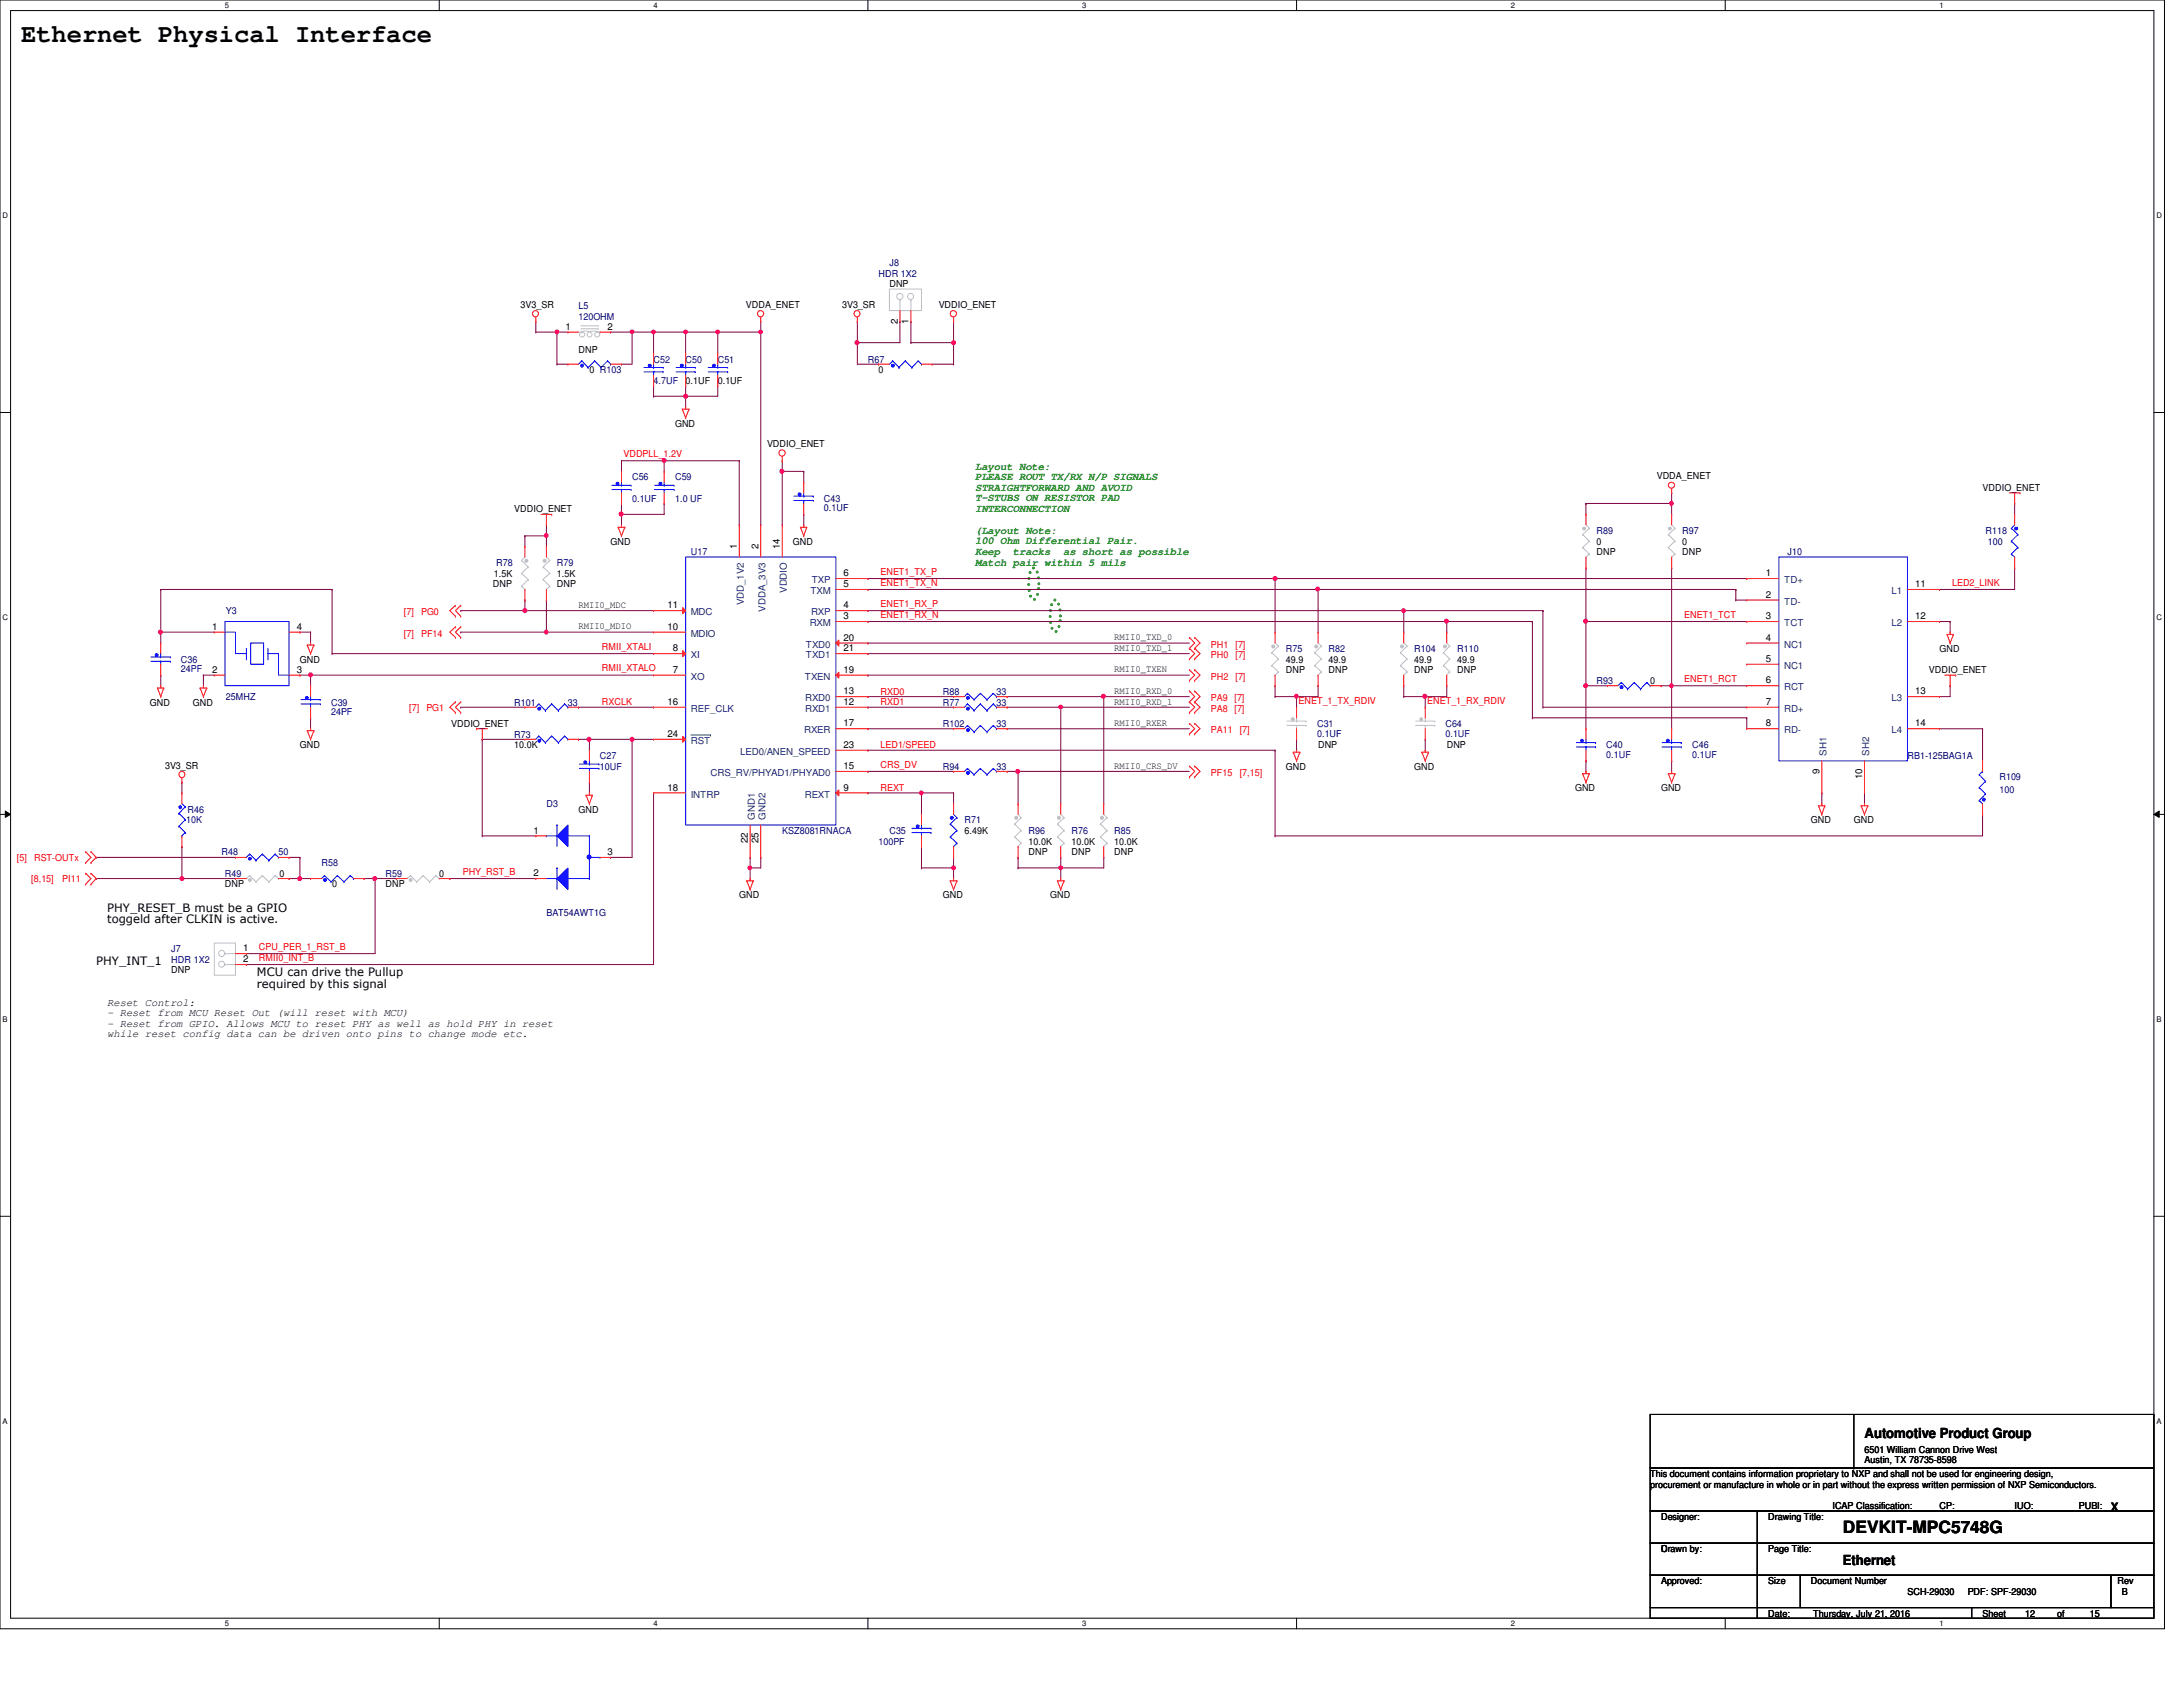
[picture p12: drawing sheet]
<svg xmlns="http://www.w3.org/2000/svg" width="279mm" height="216mm" viewBox="0 0 279 216" stroke-linecap="round" stroke-linejoin="round" font-family="sans-serif">
<defs><g id="words">
<text font-size="3.3" x="2.7" y="5.4">Ethernet Physical Interface</text>
<text font-size="2.2" x="235.9" y="196.2">DEVKIT-MPC5748G</text>
<g font-size="1.8">
<text x="238.6" y="184.1">Automotive Product Group</text>
<text x="235.9" y="200.2">Ethernet</text>
</g>
<g font-size="1.5">
<text x="13.7" y="116.7">PHY_RESET_B must be a GPIO</text>
<text x="13.7" y="118.2">toggeld after CLKIN is active.</text>
<text x="12.3" y="123.5">PHY_INT_1</text>
<text x="32.9" y="124.9">MCU can drive the Pullup</text>
<text x="32.9" y="126.4">required by this signal</text>
<text x="270.2" y="193.4">X</text>
</g>
<g font-size="1.4" fill="#008000">
<text x="124.8" y="60.1">Layout Note:</text>
<text x="124.8" y="61.5">PLEASE ROUT TX/RX N/P SIGNALS</text>
<text x="124.8" y="62.8">STRAIGHTFORWARD AND AVOID</text>
<text x="124.8" y="64.2">T-STUBS ON RESISTOR PAD</text>
<text x="124.8" y="65.5">INTERCONNECTION</text>
<text x="124.8" y="68.3">(Layout Note:</text>
<text x="124.8" y="69.7">100 Ohm Differential Pair.</text>
<text x="124.8" y="71">Keep</text>
<text x="129.6" y="71">tracks</text>
<text x="136.1" y="71">as short as possible</text>
<text x="124.8" y="72.4">Match pair within 5 mils</text>
</g>
<g font-size="1.4">
<text x="13.7" y="128.7">Reset Control:</text>
<text x="13.7" y="130">- Reset from MCU Reset Out (will reset with MCU)</text>
<text x="13.7" y="131.4">- Reset from GPIO. Allows MCU to reset PHY as well as hold PHY in reset</text>
<text x="13.7" y="132.8">while reset config data can be driven onto pins to change mode etc.</text>
</g>
<g font-size="1.2" fill="#000080">
<text x="112.4" y="35.4">HDR 1X2</text>
<text x="113.8" y="34">J8</text>
<text x="74" y="39.5">L5</text>
<text x="74" y="40.9">120OHM</text>
<text x="83.7" y="46.4">C52</text>
<text x="87.8" y="46.4">C50</text>
<text x="91.9" y="46.4">C51</text>
<text x="111.1" y="46.4">R67</text>
<text x="83.7" y="49.1">4.7UF</text>
<text x="80.9" y="61.5">C56</text>
<text x="80.9" y="64.2">0.1UF</text>
<text x="86.4" y="61.5">C59</text>
<text x="86.4" y="64.2">1.0 UF</text>
<text x="105.5" y="64.2">C43</text>
<text x="105.5" y="65.4">0.1UF</text>
<text x="88.4" y="71.1">U17</text>
<text x="204.3" y="68.3">R89</text>
<text x="215.3" y="68.3">R97</text>
<text x="228.8" y="71.1">J10</text>
<text x="254.1" y="68.3">R118</text>
<text x="254.4" y="69.7">100</text>
<text x="63.5" y="72.4">R78</text>
<text x="71.3" y="72.4">R79</text>
<text x="28.9" y="78.6">Y3</text>
<text x="164.6" y="83.4">R75</text>
<text x="170.1" y="83.4">R82</text>
<text x="181" y="83.4">R104</text>
<text x="186.5" y="83.4">R110</text>
<text x="23.2" y="84.8">C36</text>
<text x="23.2" y="86">24PF</text>
<text x="28.9" y="89.6">25MHZ</text>
<text x="120.7" y="88.9">R88</text>
<text x="127.6" y="88.9">33</text>
<text x="204.3" y="87.5">R93</text>
<text x="42.4" y="90.3">C39</text>
<text x="42.4" y="91.5">24PF</text>
<text x="65.8" y="90.3">R101</text>
<text x="65.8" y="94.4">R73</text>
<text x="72.7" y="90.3">33</text>
<text x="120.7" y="93">R102</text>
<text x="120.7" y="90.3">R77</text>
<text x="127.6" y="93">33</text>
<text x="127.6" y="90.3">33</text>
<text x="168.6" y="93">C31</text>
<text x="168.6" y="94.3">0.1UF</text>
<text x="185" y="93">C64</text>
<text x="185" y="94.3">0.1UF</text>
<text x="205.6" y="95.8">C40</text>
<text x="216.6" y="95.8">C46</text>
<text x="76.8" y="97.2">C27</text>
<text x="76.8" y="98.5">10UF</text>
<text x="120.7" y="98.5">R94</text>
<text x="127.6" y="98.5">33</text>
<text x="205.6" y="97">0.1UF</text>
<text x="216.6" y="97">0.1UF</text>
<text x="244.1" y="97.2">RB1-125BAG1A</text>
<text x="255.9" y="99.9">R109</text>
<text x="255.9" y="101.5">100</text>
<text x="23.8" y="105.4">10K</text>
<text x="24" y="104">R46</text>
<text x="69.9" y="103.3">D3</text>
<text x="100.1" y="106.7">KSZ8081RNACA</text>
<text x="113.8" y="106.7">C35</text>
<text x="123.4" y="105.4">R71</text>
<text x="131.7" y="106.7">R96</text>
<text x="137.2" y="106.7">R76</text>
<text x="142.6" y="106.7">R85</text>
<text x="28.4" y="109.5">R48</text>
<text x="28.8" y="112.2">R49</text>
<text x="35.6" y="109.5">50</text>
<text x="41.1" y="110.9">R58</text>
<text x="49.4" y="112.2">R59</text>
<text x="112.4" y="108.1">100PF</text>
<text x="69.9" y="117.2">BAT54AWT1G</text>
<text x="21.9" y="121.8">J7</text>
<text x="21.9" y="123.2">HDR 1X2</text>
</g>
<g font-size="1.2">
<text x="66.6" y="39.4">3V3_SR</text>
<text x="95.5" y="39.4">VDDA_ENET</text>
<text x="107.8" y="39.4">3V3_SR</text>
<text x="113.8" y="36.8">DNP</text>
<text x="114.9" y="41.4" transform="rotate(-90 114.9 41.4)">2</text>
<text x="116.3" y="41.4" transform="rotate(-90 116.3 41.4)">1</text>
<text x="120.1" y="39.4">VDDIO_ENET</text>
<text x="72.4" y="42.2">1</text>
<text x="74" y="45.2">DNP</text>
<text x="75.4" y="47.8">0 R103</text>
<text x="77.8" y="42.2">2</text>
<text x="112.4" y="47.8">0</text>
<text x="87.8" y="49.1">0.1UF</text>
<text x="91.9" y="49.1">0.1UF</text>
<text x="86.4" y="54.6">GND</text>
<text x="98.2" y="57.2">VDDIO_ENET</text>
<text x="65.8" y="65.6">VDDIO_ENET</text>
<text x="212" y="61.3">VDDA_ENET</text>
<text x="253.7" y="62.9">VDDIO_ENET</text>
<text x="78.1" y="69.7">GND</text>
<text x="94.3" y="70.3" transform="rotate(-90 94.3 70.3)">1</text>
<text x="97.1" y="70.3" transform="rotate(-90 97.1 70.3)">2</text>
<text x="99.8" y="70.3" transform="rotate(-90 99.8 70.3)">14</text>
<text x="101.5" y="69.7">GND</text>
<text x="204.3" y="69.7">0</text>
<text x="204.3" y="71.1">DNP</text>
<text x="215.3" y="69.7">0</text>
<text x="215.3" y="71.1">DNP</text>
<text x="63.1" y="75.2">DNP</text>
<text x="63.2" y="73.8">1.5K</text>
<text x="71.3" y="73.8">1.5K</text>
<text x="71.3" y="75.2">DNP</text>
<text x="74" y="77.8">RMII0_MDC</text>
<text x="85.4" y="77.9">11</text>
<text x="107.9" y="77.9">4</text>
<text x="107.9" y="75.1">5</text>
<text x="107.9" y="73.7">6</text>
<text x="226" y="73.7">1</text>
<text x="226" y="76.5">2</text>
<text x="245.1" y="75.1">11</text>
<text x="27.1" y="80.6">1</text>
<text x="38" y="80.6">4</text>
<text x="74" y="80.6">RMII0_MDIO</text>
<text x="85.4" y="80.6">10</text>
<text x="86.1" y="83.4">8</text>
<text x="107.9" y="79.2">3</text>
<text x="107.9" y="82">20</text>
<text x="107.9" y="83.4">21</text>
<text x="142.6" y="81.9">RMII0_TXD_0</text>
<text x="142.6" y="83.3">RMII0_TXD_1</text>
<text x="226" y="79.2">3</text>
<text x="226" y="82">4</text>
<text x="245.1" y="79.2">12</text>
<text x="248.2" y="83.4">GND</text>
<text x="27.1" y="86.1">2</text>
<text x="38" y="86.1">3</text>
<text x="38.4" y="84.8">GND</text>
<text x="86.1" y="86.1">7</text>
<text x="107.9" y="88.9">13</text>
<text x="107.9" y="86.1">19</text>
<text x="142.6" y="86">RMII0_TXEN</text>
<text x="142.6" y="88.8">RMII0_RXD_0</text>
<text x="164.6" y="84.8">49.9</text>
<text x="164.6" y="86.1">DNP</text>
<text x="170.1" y="84.8">49.9</text>
<text x="170.1" y="86.1">DNP</text>
<text x="181" y="84.8">49.9</text>
<text x="181" y="86.1">DNP</text>
<text x="186.5" y="84.8">49.9</text>
<text x="186.5" y="86.1">DNP</text>
<text x="211.2" y="87.5">0</text>
<text x="226" y="84.7">5</text>
<text x="226" y="87.5">6</text>
<text x="245.1" y="88.9">13</text>
<text x="246.9" y="86.1">VDDIO_ENET</text>
<text x="19.2" y="90.3">GND</text>
<text x="24.7" y="90.3">GND</text>
<text x="38.4" y="95.8">GND</text>
<text x="57.7" y="93">VDDIO_ENET</text>
<text x="65.8" y="95.8">10.0K</text>
<text x="85.4" y="90.2">16</text>
<text x="85.4" y="94.3">24</text>
<text x="107.9" y="90.2">12</text>
<text x="107.9" y="93">17</text>
<text x="107.9" y="95.7">23</text>
<text x="142.6" y="90.2">RMII0_RXD_1</text>
<text x="142.6" y="92.9">RMII0_RXER</text>
<text x="168.7" y="95.8">DNP</text>
<text x="185.2" y="95.8">DNP</text>
<text x="226" y="90.2">7</text>
<text x="226" y="93">8</text>
<text x="245.1" y="93">14</text>
<text x="21.1" y="98.4">3V3_SR</text>
<text x="85.4" y="101.2">18</text>
<text x="107.9" y="101.2">9</text>
<text x="107.9" y="98.4">15</text>
<text x="142.6" y="98.4">RMII0_CRS_DV</text>
<text x="164.6" y="98.5">GND</text>
<text x="181" y="98.5">GND</text>
<text x="201.6" y="101.3">GND</text>
<text x="212.6" y="101.3">GND</text>
<text x="232.9" y="99" transform="rotate(-90 232.9 99)">9</text>
<text x="238.3" y="99.7" transform="rotate(-90 238.3 99.7)">10</text>
<text x="68.3" y="106.7">1</text>
<text x="74" y="104">GND</text>
<text x="95.7" y="107.9" transform="rotate(-90 95.7 107.9)">22</text>
<text x="97.1" y="107.9" transform="rotate(-90 97.1 107.9)">25</text>
<text x="123.4" y="106.7">6.49K</text>
<text x="231.8" y="105.4">GND</text>
<text x="237.3" y="105.4">GND</text>
<text x="28.8" y="113.6">DNP</text>
<text x="35.8" y="112.2">0</text>
<text x="42.5" y="113.6">0</text>
<text x="49.4" y="113.6">DNP</text>
<text x="56.2" y="112.2">0</text>
<text x="68.3" y="112.1">2</text>
<text x="77.8" y="109.4">3</text>
<text x="131.7" y="108.1">10.0K</text>
<text x="131.7" y="109.5">DNP</text>
<text x="137.2" y="108.1">10.0K</text>
<text x="137.2" y="109.5">DNP</text>
<text x="142.6" y="108.1">10.0K</text>
<text x="142.6" y="109.5">DNP</text>
<text x="94.6" y="115">GND</text>
<text x="120.7" y="115">GND</text>
<text x="134.4" y="115">GND</text>
<text x="21.9" y="124.6">DNP</text>
<text x="31.1" y="121.8">1</text>
<text x="31.1" y="123.1">2</text>
<text x="211.2" y="189">This document contains information proprietary to NXP and shall not be used for engineering design,</text>
<text x="211.2" y="190.4">procurement or manufacture in whole or in part without the express written permission of NXP Semiconductors.</text>
<text x="238.6" y="186">6501 William Cannon Drive West</text>
<text x="238.6" y="187.3">Austin, TX 78735-8598</text>
<text x="212.6" y="194.5">Designer:</text>
<text x="226.3" y="194.5">Drawing Title:</text>
<text x="234.5" y="193.2">ICAP Classification:</text>
<text x="248.2" y="193.2">CP:</text>
<text x="257.9" y="193.2">IUO:</text>
<text x="266.1" y="193.2">PUBI:</text>
<text x="212.6" y="198.6">Drawn by:</text>
<text x="212.6" y="202.7">Approved:</text>
<text x="212.6" y="198.6">C</text>
<text x="226.3" y="202.7">Size</text>
<text x="226.3" y="198.6">Page Title:</text>
<text x="231.8" y="202.7">Document Number</text>
<text x="271" y="202.7">Rev</text>
<text x="226.3" y="206.9">Date:</text>
<text x="232.1" y="206.9">Thursday, July 21, 2016</text>
<text x="244.1" y="204.1">SCH-29030</text>
<text x="251.8" y="204.1">PDF: SPF-29030</text>
<text x="253.7" y="206.9">Sheet</text>
<text x="259.2" y="206.9">12</text>
<text x="263.3" y="206.9">of</text>
<text x="267.5" y="206.9">15</text>
<text x="271.6" y="204.1">B</text>
</g>
<g font-size="1.2" fill="#f00">
<text x="79.8" y="58.5">VDDPLL_1.2V</text>
<text x="112.7" y="73.6">ENET1_TX_P</text>
<text x="112.7" y="75">ENET1_TX_N</text>
<text x="112.7" y="77.7">ENET1_RX_P</text>
<text x="249.9" y="75">LED2_LINK</text>
<text x="51.7" y="78.7">[7]</text>
<text x="51.7" y="81.5">[7]</text>
<text x="53.9" y="78.7">PG0</text>
<text x="53.9" y="81.5">PF14</text>
<text x="77" y="83.2">RMII_XTALI</text>
<text x="112.7" y="79.1">ENET1_RX_N</text>
<text x="155" y="82.9">PH1</text>
<text x="158.1" y="82.9">[7]</text>
<text x="215.6" y="79.1">ENET1_TCT</text>
<text x="77" y="85.9">RMII_XTALO</text>
<text x="112.7" y="88.9">RXD0</text>
<text x="155" y="87">PH2</text>
<text x="155" y="84.2">PH0</text>
<text x="155" y="89.7">PA9 [7]</text>
<text x="158.1" y="87">[7]</text>
<text x="158.1" y="84.2">[7]</text>
<text x="215.6" y="87.3">ENET1_RCT</text>
<text x="52.4" y="91">[7]</text>
<text x="54.6" y="91">PG1</text>
<text x="77" y="90.3">RXCLK</text>
<text x="112.7" y="90.3">RXD1</text>
<text x="112.7" y="95.8">LED1/SPEED</text>
<text x="155" y="91.1">PA8 [7]</text>
<text x="155" y="93.9">PA11</text>
<text x="158.7" y="93.9">[7]</text>
<text x="166.2" y="90">ENET_1_TX_RDIV</text>
<text x="182.7" y="90">ENET_1_RX_RDIV</text>
<text x="112.7" y="98.3">CRS_DV</text>
<text x="112.7" y="101.2">REXT</text>
<text x="155" y="99.3">PF15</text>
<text x="158.7" y="99.3">[7,15]</text>
<text x="2.2" y="110.2">[5]</text>
<text x="4" y="112.9">[8,15]</text>
<text x="4.4" y="110.2">RST-OUTx</text>
<text x="8" y="112.9">PI11</text>
<text x="59.2" y="112">PHY_RST_B</text>
<text x="33.1" y="123">RMII0_INT_B</text>
<text x="33.1" y="121.6">CPU_PER_1_RST_B</text>
</g>
<g font-size="1.2" fill="#004080">
<text x="95.2" y="77.5" transform="rotate(-90 95.2 77.5)">VDD_1V2</text>
<text x="100.7" y="75.9" transform="rotate(-90 100.7 75.9)">VDDIO</text>
<text x="103.7" y="76">TXM</text>
<text x="103.9" y="74.6">TXP</text>
<text x="228.3" y="74.6">TD+</text>
<text x="228.3" y="77.4">TD-</text>
<text x="242.1" y="76">L1</text>
<text x="88.4" y="81.5">MDIO</text>
<text x="88.4" y="78.7">MDC</text>
<text x="98" y="78.3" transform="rotate(-90 98 78.3)">VDDA_3V3</text>
<text x="103.1" y="82.9">TXD0</text>
<text x="103.6" y="80.1">RXM</text>
<text x="103.8" y="78.7">RXP</text>
<text x="228.3" y="80.1">TCT</text>
<text x="228.3" y="82.9">NC1</text>
<text x="242.1" y="80.1">L2</text>
<text x="88.4" y="87">XO</text>
<text x="88.4" y="84.2">XI</text>
<text x="103" y="87">TXEN</text>
<text x="103" y="89.7">RXD0</text>
<text x="103.1" y="84.2">TXD1</text>
<text x="228.3" y="85.6">NC1</text>
<text x="228.3" y="88.3">RCT</text>
<text x="242.1" y="89.7">L3</text>
<text x="88.4" y="91.1">REF_CLK</text>
<text x="88.4" y="95.2">RST</text>
<text x="102.9" y="93.9">RXER</text>
<text x="103" y="91.1">RXD1</text>
<text x="228.3" y="91.1">RD+</text>
<text x="228.3" y="93.9">RD-</text>
<text x="242.1" y="93.9">L4</text>
<text x="90.9" y="99.3">CRS_RV/PHYAD1/PHYAD0</text>
<text x="94.7" y="96.6">LED0/ANEN_SPEED</text>
<text x="233.8" y="96.7" transform="rotate(-90 233.8 96.7)">SH1</text>
<text x="239.2" y="96.7" transform="rotate(-90 239.2 96.7)">SH2</text>
<text x="88.4" y="102.1">INTRP</text>
<text x="96.6" y="104.9" transform="rotate(-90 96.6 104.9)">GND1</text>
<text x="98" y="104.9" transform="rotate(-90 98 104.9)">GND2</text>
<text x="103" y="102.1">REXT</text>
</g>
<g font-size="1">
<text x="28.8" y="1">5</text>
<text x="83.7" y="1">4</text>
<text x="138.5" y="1">3</text>
<text x="193.4" y="1">2</text>
<text x="248.2" y="1">1</text>
<text x=".3" y="27.9">D</text>
<text x="276" y="27.9">D</text>
<text x=".3" y="79.4">C</text>
<text x="276" y="79.4">C</text>
<text x=".3" y="130.8">B</text>
<text x="276" y="130.8">B</text>
<text x=".3" y="182.2">A</text>
<text x="276" y="182.2">A</text>
<text x="28.8" y="208.1">5</text>
<text x="83.7" y="208.1">4</text>
<text x="138.5" y="208.1">3</text>
<text x="193.4" y="208.1">2</text>
<text x="248.2" y="208.1">1</text>
</g>
</g></defs>
<path d="M0 0h277v208.4h-277zM1.4 1.4h274.3v205.7h-274.3z" fill="none" stroke="#000" stroke-width=".13"/>
<g fill="#fff">
<path d="M28.8 .1h.5v1.1h-.5z"/>
<path d="M28.8 207.2h.5v1.1h-.5z"/>
</g>
<path d="M56.2 0v1.4M56.2 207.1v1.3" fill="none" stroke="#000" stroke-width=".13"/>
<g fill="#fff">
<path d="M83.7 .1h.5v1.1h-.5z"/>
<path d="M83.7 207.2h.5v1.1h-.5z"/>
</g>
<path d="M111.1 0v1.4M111.1 207.1v1.3" fill="none" stroke="#000" stroke-width=".13"/>
<g fill="#fff">
<path d="M138.5 .1h.6v1.1h-.6z"/>
<path d="M138.5 207.2h.6v1.1h-.6z"/>
</g>
<path d="M165.9 0v1.4M165.9 207.1v1.3" fill="none" stroke="#000" stroke-width=".13"/>
<g fill="#fff">
<path d="M193.4 .1h.5v1.1h-.5z"/>
<path d="M193.4 207.2h.5v1.1h-.5z"/>
</g>
<path d="M220.8 0v1.4M220.8 207.1v1.3" fill="none" stroke="#000" stroke-width=".13"/>
<g fill="#fff">
<path d="M248.2 .1h.6v1.1h-.6z"/>
<path d="M248.2 207.2h.6v1.1h-.6z"/>
<path d="M.3 27.1h.8v1.1h-.8z"/>
<path d="M276 27.1h.7v1.1h-.7z"/>
<path d="M.3 78.5h.8v1.1h-.8z"/>
<path d="M276 78.5h.7v1.1h-.7z"/>
</g>
<path d="M0 52.8h1.4M275.7 52.8h1.3" fill="none" stroke="#000" stroke-width=".13"/>
<g fill="#fff">
<path d="M.3 129.9h.7v1.1h-.7z"/>
<path d="M276 129.9h.6v1.1h-.6z"/>
</g>
<path d="M0 104.2h1.4M.7 103.8l.7 .4-.7 .4zM275.7 104.2l.7-.4v.8zM275.7 104.2h1.3" fill="none" stroke="#000" stroke-width=".13"/>
<path d="M.7 103.8l.7 .4-.7 .4zM275.7 104.2l.7-.4v.8z" fill="#000"/>
<g fill="#fff">
<path d="M.3 181.4h.7v1.1h-.7z"/>
<path d="M276 181.4h.6v1.1h-.6z"/>
</g>
<path d="M0 155.7h1.4M275.7 155.7h1.3" fill="none" stroke="#000" stroke-width=".13"/>
<path d="M132.1 72.8l.2-.1a1.41 1.41 0 0 1 .6 1.4 4.2 4.2 0 0 1-.4 2.5l-.2 .2a1.44 1.44 0 0 1-.6-1.4 4.4 4.4 0 0 1 .4-2.6zM134.8 76.9l.2-.1a1.41 1.41 0 0 1 .7 1.4 4.2 4.2 0 0 1-.4 2.6l-.3 .1a1.44 1.44 0 0 1-.6-1.4 4.4 4.4 0 0 1 .4-2.6z" fill="none" stroke="#008000" stroke-width=".38" stroke-dasharray="0 .8"/>
<path d="M185.2 79.5h.1M185.2 79.5v1.4M203 79.5h.1M203 79.5h20.6" fill="none" stroke="#800040" stroke-width=".13"/>
<circle cx="202.9" cy="79.5" r=".26" fill="#f0f"/>
<circle cx="202.9" cy="79.5" r=".26" fill="none" stroke="#f0f" stroke-width=".13"/>
<path d="M109.7 41.1h.1M109.7 41.1v2.8M116.6 43.9h.1M122 41.1h.1M122 41.1v2.8h-5.4M203 79.5h.1M203 79.5v8.3M165.9 89.2h.1M165.9 89.2h2.8" fill="none" stroke="#800040" stroke-width=".13"/>
<circle cx="122" cy="43.9" r=".26" fill="#f0f"/>
<circle cx="122" cy="43.9" r=".26" fill="none" stroke="#f0f" stroke-width=".13"/>
<path d="M109.7 43.9h.1M109.7 43.9v2.7M115.2 41.1h.1M115.2 41.1v2.8M116.6 41.1h.1M116.6 41.1v2.8" fill="none" stroke="#800040" stroke-width=".13"/>
<circle cx="109.7" cy="43.9" r=".26" fill="#f0f"/>
<circle cx="109.7" cy="43.9" r=".26" fill="none" stroke="#f0f" stroke-width=".13"/>
<g fill="none" stroke="#800040" stroke-width=".13">
<path d="M100.1 59h.1M100.1 59v8.2M109.7 43.9h.1M109.7 46.6h2.7M109.7 43.9h5.5M112.4 46.6h.1M119.3 46.6h2.7M122 46.6h.1M122 43.9h.1M122 43.9v2.7M100.1 60.3h.1M203 87.8h.1"/>
<path d="M203 87.8h2.7M212.6 87.8h.1M212.6 87.8h1.4"/>
</g>
<circle cx="100.1" cy="60.3" r=".26" fill="#f0f"/>
<circle cx="100.1" cy="60.3" r=".26" fill="none" stroke="#f0f" stroke-width=".13"/>
<path d="M100.1 60.3h.1M100.1 60.3h2.8M111.1 74h.1M111.1 74h52.1" fill="none" stroke="#800040" stroke-width=".13"/>
<circle cx="163.2" cy="74" r=".26" fill="#f0f"/>
<circle cx="163.2" cy="74" r=".26" fill="none" stroke="#f0f" stroke-width=".13"/>
<path d="M111.1 75.4h.1M111.1 75.4h57.6" fill="none" stroke="#800040" stroke-width=".13"/>
<circle cx="168.7" cy="75.4" r=".26" fill="#f0f"/>
<circle cx="168.7" cy="75.4" r=".26" fill="none" stroke="#f0f" stroke-width=".13"/>
<path d="M111.1 78.1h.1M111.1 78.1h68.6" fill="none" stroke="#800040" stroke-width=".13"/>
<path d="M179.5 78l.1-.1 .2 .1v.3l-.2 .1-.1-.1z" fill-rule="evenodd" fill="#f0f"/>
<path d="M179.5 78l.1-.1 .2 .1v.3l-.2 .1-.1-.1z" fill="none" stroke="#f0f" stroke-width=".13"/>
<path d="M111.1 79.5h.1M111.1 79.5h74.1" fill="none" stroke="#800040" stroke-width=".13"/>
<circle cx="185.1" cy="79.5" r=".26" fill="#f0f"/>
<circle cx="185.1" cy="79.5" r=".26" fill="none" stroke="#f0f" stroke-width=".13"/>
<g fill="none" stroke="#800040" stroke-width=".13">
<path d="M179.7 78.1h.1M179.7 78.1v2.8M179.7 87.8h.1M179.7 87.8v1.4M182.4 89.2h.1M182.4 94.6h.1M182.4 89.2v1.3M182.4 94.6v1.4M185.2 87.8h.1M185.2 87.8v1.4h-2.8M96 109.7h.1M96 111.1h.1"/>
<path d="M96 109.7v2.7M97.4 109.7h.1M97.4 109.7v1.4h-1.4"/>
</g>
<circle cx="96" cy="111" r=".25" fill="#f0f"/>
<circle cx="96" cy="111" r=".25" fill="none" stroke="#f0f" stroke-width=".13"/>
<path d="M39.8 86.4h.1M39.8 86.4h43.9" fill="none" stroke="#800040" stroke-width=".13"/>
<circle cx="39.7" cy="86.4" r=".26" fill="#f0f"/>
<circle cx="39.7" cy="86.4" r=".26" fill="none" stroke="#f0f" stroke-width=".13"/>
<path d="M42.5 83.7h.1M42.5 83.7h41.2M75.4 94.6h.1M75.4 94.6h5.5M61.7 107h.1M61.7 107h6.9" fill="none" stroke="#800040" stroke-width=".13"/>
<circle cx="75.4" cy="94.6" r=".26" fill="#f0f"/>
<circle cx="75.4" cy="94.6" r=".26" fill="none" stroke="#f0f" stroke-width=".13"/>
<path d="M80.9 94.6h.1M80.9 94.6v15.1" fill="none" stroke="#800040" stroke-width=".13"/>
<circle cx="80.9" cy="94.6" r=".26" fill="#f0f"/>
<circle cx="80.9" cy="94.6" r=".26" fill="none" stroke="#f0f" stroke-width=".13"/>
<g fill="none" stroke="#800040" stroke-width=".13">
<path d="M111.1 86.4h.1M111.1 82.3h.1M111.1 83.7h.1M111.1 90.5h.1M111.1 89.2h.1M111.1 96h.1M111.1 98.7h.1M111.1 86.4h41.1M111.1 82.3h41.1M111.1 83.7h41.1M111.1 90.5h10.9M111.1 89.2h10.9"/>
<path d="M111.1 96h52.1M111.1 98.7h10.9M128.9 89.2h.1M128.9 89.2h12.4M31.5 123.4h.1M31.5 123.4h52.2"/>
</g>
<circle cx="141.2" cy="89.1" r=".26" fill="#f0f"/>
<circle cx="141.2" cy="89.1" r=".26" fill="none" stroke="#f0f" stroke-width=".13"/>
<g fill="none" stroke="#800040" stroke-width=".13">
<path d="M71.3 42.5h.1M71.3 42.5v4.1M80.9 42.5h.1M80.9 42.5v4.1M83.7 42.5h.1M83.7 42.5v2.8M59 90.5h.1M59 90.5h8.2M74 90.5h.1M74 94.6h.1M74 90.5h9.7M74 94.6h1.4"/>
<path d="M80.9 94.6h.1M80.9 94.6h2.8M128.9 90.5h.1M128.9 98.7h.1M128.9 93.3h.1M128.9 90.5h6.9M128.9 98.7h1.4M128.9 93.3h23.3M163.2 107h.1M163.2 107h90.5"/>
</g>
<circle cx="80.9" cy="42.5" r=".25" fill="#f0f"/>
<circle cx="80.9" cy="42.5" r=".25" fill="none" stroke="#f0f" stroke-width=".13"/>
<path d="M85 59h.1M85 59h9.6" fill="none" stroke="#800040" stroke-width=".13"/>
<circle cx="85" cy="58.9" r=".26" fill="#f0f"/>
<circle cx="85" cy="58.9" r=".26" fill="none" stroke="#f0f" stroke-width=".13"/>
<path d="M71.3 46.6h.1M71.3 42.5h.1M71.3 46.6h1.4M71.3 42.5h1.4M79.5 46.6h.1M79.5 46.6h1.4M80.9 42.5h.1M80.9 42.5h2.8M214 87.8h.1M214 87.8v5.5M214 87.8h9.6" fill="none" stroke="#800040" stroke-width=".13"/>
<path d="M83.5 42.3h.3l.1 .2-.1 .1-.2 .1-.1-.1z" fill-rule="evenodd" fill="#f0f"/>
<path d="M83.5 42.3h.3l.1 .2-.1 .1-.2 .1-.1-.1z" fill="none" stroke="#f0f" stroke-width=".13"/>
<path d="M203 72.7h.1M203 72.7v6.8M214 72.7h.1M214 72.7v15.1" fill="none" stroke="#800040" stroke-width=".13"/>
<path d="M213.8 87.6l.1-.1 .2 .1v.3l-.2 .1-.1-.1z" fill-rule="evenodd" fill="#f0f"/>
<path d="M213.8 87.6l.1-.1 .2 .1v.3l-.2 .1-.1-.1z" fill="none" stroke="#f0f" stroke-width=".13"/>
<path d="M203 64.4h.1M203 64.4h11" fill="none" stroke="#800040" stroke-width=".13"/>
<path d="M213.8 64.2h.1l.2 .1v.3l-.2 .1-.1-.1z" fill-rule="evenodd" fill="#f0f"/>
<path d="M213.8 64.2h.1l.2 .1v.3l-.2 .1-.1-.1z" fill="none" stroke="#f0f" stroke-width=".13"/>
<path d="M97.4 42.5h.1M97.4 42.5v24.7M111.1 93.3h.1M111.1 93.3h10.9" fill="none" stroke="#800040" stroke-width=".13"/>
<path d="M97.2 42.3h.3l.1 .2-.1 .1-.2 .1-.1-.1z" fill-rule="evenodd" fill="#f0f"/>
<path d="M97.2 42.3h.3l.1 .2-.1 .1-.2 .1-.1-.1z" fill="none" stroke="#f0f" stroke-width=".13"/>
<path d="M78.1 42.5h.1M78.1 42.5h2.8M83.7 42.5h.1M83.7 42.5h8.2M87.8 42.5h.1M87.8 42.5v2.8" fill="none" stroke="#800040" stroke-width=".13"/>
<circle cx="91.9" cy="42.5" r=".25" fill="#f0f"/>
<circle cx="91.9" cy="42.5" r=".25" fill="none" stroke="#f0f" stroke-width=".13"/>
<circle cx="87.8" cy="42.5" r=".25" fill="#f0f"/>
<circle cx="87.8" cy="42.5" r=".25" fill="none" stroke="#f0f" stroke-width=".13"/>
<path d="M83.7 49.4h.1M83.7 49.4v1.3M87.8 50.7h.1M87.8 50.7h4.1M91.9 42.5h.1M91.9 42.5v2.8M91.9 42.5h5.5" fill="none" stroke="#800040" stroke-width=".13"/>
<circle cx="87.8" cy="50.7" r=".26" fill="#f0f"/>
<circle cx="87.8" cy="50.7" r=".26" fill="none" stroke="#f0f" stroke-width=".13"/>
<path d="M94.6 59h.1M94.6 59v8.2M79.5 65.8h.1M79.5 65.8h5.5M163.2 87.8h.1M163.2 89.2h.1M163.2 87.8v1.4M163.2 89.2h2.7" fill="none" stroke="#800040" stroke-width=".13"/>
<path d="M165.8 88.9h.1l.2 .1v.3l-.2 .1-.1-.1z" fill-rule="evenodd" fill="#f0f"/>
<path d="M165.8 88.9h.1l.2 .1v.3l-.2 .1-.1-.1z" fill="none" stroke="#f0f" stroke-width=".13"/>
<g fill="none" stroke="#800040" stroke-width=".13">
<path d="M79.5 59h.1M79.5 59h5.5M85 59h.1M85 59v1.3M69.9 68.6h.1M69.9 68.6v1.3M79.5 64.4h.1M79.5 64.4v1.4M85 64.4h.1M85 64.4v1.4M165.9 89.2h.1M165.9 89.2v1.3"/>
<path d="M168.7 87.8h.1M168.7 87.8v1.4"/>
</g>
<path d="M69.7 68.3h.2l.2 .1v.3l-.2 .1-.2-.1z" fill-rule="evenodd" fill="#f0f"/>
<path d="M69.7 68.3h.2l.2 .1v.3l-.2 .1-.2-.1z" fill="none" stroke="#f0f" stroke-width=".13"/>
<g fill="none" stroke="#800040" stroke-width=".13">
<path d="M68.6 41.1h.1M68.6 42.5h.1M68.6 41.1v1.4M68.6 42.5h2.7M87.8 49.4h.1M87.8 50.7h.1M87.8 49.4v2.7M91.9 49.4h.1M91.9 49.4v1.3M67.2 68.6h.1M67.2 68.6v1.3M165.9 94.6h.1"/>
<path d="M165.9 94.6v1.4M57.6 112.4h.1M57.6 112.4h11M31.5 122h.1M31.5 122h16.5"/>
</g>
<circle cx="71.3" cy="42.5" r=".25" fill="#f0f"/>
<circle cx="71.3" cy="42.5" r=".25" fill="none" stroke="#f0f" stroke-width=".13"/>
<path d="M79.5 59h.1M79.5 59v1.3M67.2 68.6h.1M69.9 67.2h.1M69.9 67.2v1.4h-2.7M48 112.4h.1M48 112.4h2.7M117.9 101.5h.1M117.9 101.5v2.7M122 111.1h.1M122 111.1v1.3" fill="none" stroke="#800040" stroke-width=".13"/>
<circle cx="122" cy="111" r=".25" fill="#f0f"/>
<circle cx="122" cy="111" r=".25" fill="none" stroke="#f0f" stroke-width=".13"/>
<path d="M117.9 111.1h.1M117.9 108.3h.1M117.9 101.5h.1M117.9 108.3v2.8M117.9 101.5h4.1M122 109.7h.1M122 109.7v1.4h-4.1" fill="none" stroke="#800040" stroke-width=".13"/>
<path d="M117.7 101.3l.2-.1 .2 .1v.3l-.2 .1-.2-.1z" fill-rule="evenodd" fill="#f0f"/>
<path d="M117.7 101.3l.2-.1 .2 .1v.3l-.2 .1-.2-.1z" fill="none" stroke="#f0f" stroke-width=".13"/>
<g fill="none" stroke="#800040" stroke-width=".13">
<path d="M59 78.1h.1M59 78.1h24.7M67.2 76.8h.1M67.2 78.1h.1M67.2 76.8v1.3M59 80.9h.1M59 80.9h10.9M38.4 112.4h.1M38.4 112.4h1.4M46.6 112.4h.1M46.6 112.4h1.4M111.1 101.5h.1"/>
<path d="M111.1 101.5h6.8M122 101.5h.1M122 101.5v1.4"/>
</g>
<circle cx="67.2" cy="78.1" r=".26" fill="#f0f"/>
<circle cx="67.2" cy="78.1" r=".26" fill="none" stroke="#f0f" stroke-width=".13"/>
<path d="M69.9 76.8h.1M69.9 76.8v4.1M69.9 80.9h.1M69.9 80.9h13.8" fill="none" stroke="#800040" stroke-width=".13"/>
<path d="M69.7 80.7l.2-.1 .2 .2v.3l-.2 .1-.2-.1z" fill-rule="evenodd" fill="#f0f"/>
<path d="M69.7 80.7l.2-.1 .2 .2v.3l-.2 .1-.2-.1z" fill="none" stroke="#f0f" stroke-width=".13"/>
<g fill="none" stroke="#800040" stroke-width=".13">
<path d="M130.3 98.7h.1M130.3 98.7v4.2M130.3 98.7h21.9M135.8 90.5h.1M135.8 90.5v12.4M141.3 89.2h.1M141.3 89.2v13.7M130.3 109.7h.1M130.3 109.7v1.4M135.8 109.7h.1M135.8 111.1h.1M135.8 109.7v2.7"/>
<path d="M141.3 109.7h.1M141.3 109.7v1.4"/>
</g>
<circle cx="130.3" cy="98.7" r=".26" fill="#f0f"/>
<circle cx="130.3" cy="98.7" r=".26" fill="none" stroke="#f0f" stroke-width=".13"/>
<path d="M135.8 90.5h.1M135.8 90.5h16.4" fill="none" stroke="#800040" stroke-width=".13"/>
<circle cx="135.8" cy="90.5" r=".25" fill="#f0f"/>
<circle cx="135.8" cy="90.5" r=".25" fill="none" stroke="#f0f" stroke-width=".13"/>
<path d="M141.3 89.2h.1M141.3 89.2h10.9M135.8 111.1h.1M135.8 111.1h5.5" fill="none" stroke="#800040" stroke-width=".13"/>
<circle cx="135.8" cy="111" r=".25" fill="#f0f"/>
<circle cx="135.8" cy="111" r=".25" fill="none" stroke="#f0f" stroke-width=".13"/>
<path d="M79.5 65.8h.1M79.5 65.8v1.4M130.3 111.1h.1M130.3 111.1h5.5" fill="none" stroke="#800040" stroke-width=".13"/>
<circle cx="79.5" cy="65.8" r=".26" fill="#f0f"/>
<circle cx="79.5" cy="65.8" r=".26" fill="none" stroke="#f0f" stroke-width=".13"/>
<g fill="none" stroke="#800040" stroke-width=".13">
<path d="M83.7 50.7h.1M83.7 50.7h4.1M97.4 41.1h.1M97.4 41.1v1.4M102.9 60.3h.1M102.9 65.8h.1M102.9 60.3v1.4M102.9 65.8v1.4M203 64.4h.1M203 64.4v1.4M214 64.4h.1M214 63.1h.1"/>
<path d="M214 63.1v2.7M48 112.4h.1M48 112.4v9.6"/>
</g>
<circle cx="48" cy="112.4" r=".26" fill="#f0f"/>
<circle cx="48" cy="112.4" r=".26" fill="none" stroke="#f0f" stroke-width=".13"/>
<g fill="none" stroke="#800040" stroke-width=".13">
<path d="M61.7 94.6h.1M61.7 94.6h5.5M75.4 94.6h.1M75.4 94.6v1.4M12.3 109.7h.1M12.3 112.4h.1M12.3 109.7h17.8M12.3 112.4h11M37 109.7h.1M37 109.7h1.4M75.4 100.1h.1M75.4 100.1v1.4"/>
<path d="M83.7 101.5h.1M83.7 101.5v21.9"/>
</g>
<circle cx="23.3" cy="112.4" r=".26" fill="#f0f"/>
<circle cx="23.3" cy="112.4" r=".26" fill="none" stroke="#f0f" stroke-width=".13"/>
<path d="M37 112.4h.1M38.4 109.7h.1M38.4 109.7v2.7h-1.4" fill="none" stroke="#800040" stroke-width=".13"/>
<circle cx="38.4" cy="112.4" r=".26" fill="#f0f"/>
<circle cx="38.4" cy="112.4" r=".26" fill="none" stroke="#f0f" stroke-width=".13"/>
<g fill="none" stroke="#800040" stroke-width=".13">
<path d="M20.6 75.4h.1M20.6 75.4v6.9M20.6 75.4h21.9M42.5 75.4h.1M42.5 75.4v8.3M20.6 80.9h.1M20.6 86.4h.1M20.6 80.9h6.8M20.6 86.4v1.4M26 86.4h.1M26 86.4v1.4M26 86.4h1.4"/>
<path d="M38.4 80.9h.1M38.4 86.4h.1M38.4 86.4h1.4M38.4 80.9h1.4M39.8 80.9h.1M39.8 86.4h.1M39.8 91.9h.1M39.8 80.9v1.4M39.8 86.4v1.4M39.8 91.9v1.4M61.7 94.6h.1M61.7 94.6v12.4"/>
<path d="M23.3 108.3h.1M23.3 112.4h.1M23.3 100.1h.1M23.3 100.1v1.4M23.3 108.3v4.1M23.3 112.4h6.8M78.1 109.7h.1M78.1 109.7h2.8"/>
</g>
<circle cx="20.5" cy="80.9" r=".26" fill="#f0f"/>
<circle cx="20.5" cy="80.9" r=".26" fill="none" stroke="#f0f" stroke-width=".13"/>
<g fill="none" stroke="#800040" stroke-width=".13">
<path d="M163.2 74h.1M163.2 74v6.9M163.2 74h60.4M168.7 75.4h.1M168.7 75.4h53.5M168.7 75.4v5.5M179.7 78.1h17.8M185.2 79.5h10.9M196.1 79.5h.1M197.5 78.1h.1M222.2 75.4h.1M223.6 74h.1"/>
<path d="M179.7 89.2h.1M179.7 89.2h2.7"/>
</g>
<circle cx="182.4" cy="89.1" r=".26" fill="#f0f"/>
<circle cx="182.4" cy="89.1" r=".26" fill="none" stroke="#f0f" stroke-width=".13"/>
<g fill="none" stroke="#800040" stroke-width=".13">
<path d="M196.1 79.5h.1M196.1 79.5v12.4M197.5 78.1h.1M197.5 78.1v12.4M222.2 75.4h.1M222.2 76.8h.1M222.2 75.4v1.4M222.2 76.8h1.4M248.2 79.5h.1M248.2 75.4h.1M248.2 79.5h1.4M249.6 79.5h.1"/>
<path d="M249.6 79.5v1.4M257.9 72.7h.1M257.9 72.7v2.7h-9.7M163.2 96h.1M163.2 96v11M196.1 91.9h.1M196.1 91.9h27.5M197.5 90.5h.1M197.5 90.5h26.1M203 97.4h.1M203 87.8h.1M203 87.8v5.5"/>
<path d="M203 97.4v1.3M214 97.4h.1M214 97.4v1.3M223.6 91.9h.1M223.6 91.9v1.4M248.2 89.2h.1M248.2 93.3h.1M248.2 93.3h5.5M249.6 87.8h.1M249.6 87.8v1.4h-1.4M253.7 93.3h.1M253.7 93.3v4.1"/>
<path d="M233.2 101.5h.1M233.2 101.5v1.4M238.6 101.5h.1M238.6 101.5v1.4"/>
</g>
<circle cx="202.9" cy="87.8" r=".26" fill="#f0f"/>
<circle cx="202.9" cy="87.8" r=".26" fill="none" stroke="#f0f" stroke-width=".13"/>
<path d="M257.9 64.4h.1M257.9 64.4v1.4M253.7 104.2h.1M253.7 104.2v2.8" fill="none" stroke="#800040" stroke-width=".13"/>
<g fill="none" stroke="#f00" stroke-width=".13">
<path d="M68.6 41.1h.1M68.6 40.6v.5M87.3 52.4h.1M87.3 52.4h.9M87.3 52.4l.5 1.1M87.8 52.1h.1M87.8 53.5h.1M87.8 52.1v.3M88.2 52.4h.1M88.2 52.4l-.4 1.1M97.4 41.1h.1M97.4 40.6v.5"/>
<path d="M100.1 59h.1M100.1 58.4v.6M109.7 41.1h.1M109.7 40.6v.5M122 41.1h.1M122 40.6v.5M58.3 77.5h.1M58.3 78.9h.1M58.3 77.5l-.7 .6 .7 .8M59 77.5h.1M59 78.9h.1M59 77.5l-.7 .6 .7 .8"/>
<path d="M69.3 65.8h1.3M69.9 67.2h.1M69.9 65.8v1.4M70.6 65.8h.1M79.1 67.5h.1M79.1 67.5h.9M79.1 67.5l.4 1.1M79.5 67.2h.1M79.5 68.6h.1M79.5 67.2v.3M80 67.5h.1M80 67.5l-.5 1.1"/>
<path d="M102.4 67.5h.1M102.4 67.5h.9M102.4 67.5l.5 1.1M102.9 67.2h.1M102.9 68.6h.1M102.9 67.2v.3M103.3 67.5h.1M103.3 67.5l-.4 1.1M214 63.1h.1M214 62.5v.6M257.2 63.1h1.3M257.9 64.4h.1"/>
<path d="M257.9 63.1v1.3M258.5 63.1h.1M20.2 88.1h.1M20.2 88.1h.8M20.2 88.1l.4 1.1M20.6 87.8h.1M20.6 89.2h.1M20.6 87.8v.3M21 88.1h.1M21 88.1l-.4 1.1M23.3 99.6v.5M25.6 88.1h.1"/>
<path d="M25.6 88.1h.9M25.6 88.1l.4 1.1M26 87.8h.1M26 89.2h.1M26 87.8v.3M26.5 88.1h.1M26.5 88.1l-.5 1.1M39.3 93.5h.1M39.3 82.5h.1M39.3 93.5h.9M39.3 93.5l.5 1.1M39.3 82.5h.9"/>
<path d="M39.3 82.5l.5 1.2M39.8 93.3h.1M39.8 94.6h.1M39.8 82.3h.1M39.8 83.7h.1M39.8 82.3v.2M39.8 93.3v.2M40.2 93.5h.1M40.2 82.5h.1M40.2 93.5l-.4 1.1M40.2 82.5l-.4 1.2M58.3 80.2h.1"/>
<path d="M58.3 81.6h.1M58.3 91.2h.1M58.3 89.8h.1M58.3 80.2l-.7 .7 .7 .7M58.3 89.8l-.7 .7 .7 .7M59 80.2h.1M59 81.6h.1M59 91.2h.1M59 89.8h.1M59 80.2l-.7 .7 .7 .7M59 89.8l-.7 .7 .7 .7M61 93.3h.1"/>
<path d="M61 93.3h1.4M61.7 94.6h.1M61.7 93.3v1.3M152.2 85.7h.1M152.2 87.1h.1M152.2 81.6h.1M152.2 83h.1M152.2 84.3h.1M152.2 88.4h.1M152.2 89.8h.1M152.2 91.2h.1M152.2 98h.1"/>
<path d="M152.2 99.4h.1M152.2 92.6h.1M152.2 93.9h.1M152.2 85.7l.7 .7-.7 .7M152.2 81.6l.7 .7-.7 .7M152.2 83l.7 .7-.7 .6M152.2 88.4l.7 .8-.7 .6M152.2 89.8l.7 .7-.7 .7M152.2 98l.7 .7-.7 .7M152.2 92.6l.7 .7-.7 .6M152.9 85.7h.1M152.9 87.1h.1"/>
<path d="M152.9 81.6h.1M152.9 83h.1M152.9 84.3h.1M152.9 88.4h.1M152.9 89.8h.1M152.9 91.2h.1M152.9 98h.1M152.9 99.4h.1M152.9 92.6h.1M152.9 93.9h.1M152.9 85.7l.7 .7-.7 .7M152.9 81.6l.7 .7-.7 .7"/>
<path d="M152.9 83l.7 .7-.7 .6M152.9 88.4l.7 .8-.7 .6M152.9 89.8l.7 .7-.7 .7M152.9 98l.7 .7-.7 .7M152.9 92.6l.7 .7-.7 .6M165.5 96.3h.1M165.5 96.3h.9M165.5 96.3l.4 1.1M165.9 96h.1M165.9 97.4h.1M165.9 96v.3M166.4 96.3h.1"/>
<path d="M166.4 96.3l-.5 1.1M182 96.3h.1M182 96.3h.8M182 96.3l.4 1.1M182.4 96h.1M182.4 97.4h.1M182.4 96v.3M182.8 96.3h.1M182.8 96.3l-.4 1.1M202.6 99h.1M202.6 99h.8M202.6 99l.4 1.1"/>
<path d="M203 98.7h.1M203 98.7v.3M203.4 99h.1M203.4 99l-.4 1.1M213.5 99h.1M213.5 99h.9M213.5 99l.5 1.1M214 98.7h.1M214 98.7v.3M214.4 99h.1M214.4 99l-.4 1.1M248.9 86.4h1.4"/>
<path d="M249.2 81.2h.1M249.2 81.2h.8M249.2 81.2l.4 1.1M249.6 80.9h.1M249.6 82.3h.1M249.6 87.8h.1M249.6 80.9v.3M249.6 86.4v1.4M250 81.2h.1M250 81.2l-.4 1.1M250.3 86.4h.1M11 111.8h.1"/>
<path d="M11 113.2h.1M11 109h.1M11 110.4h.1M11 111.8l.6 .6-.6 .8M11 109l.6 .7-.6 .7M11.6 113.2h.1M11.6 111.8h.1M11.6 110.4h.1M11.6 109h.1M11.6 111.8l.7 .6-.7 .8M11.6 109l.7 .7-.7 .7M23.3 100.1h.1"/>
<path d="M75 101.8h.1M75 101.8h.8M75 101.8l.4 1.1M75.4 101.5h.1M75.4 102.9h.1M75.4 101.5v.3M75.8 101.8h.1M75.8 101.8l-.4 1.1M95.6 112.7h.1M95.6 112.7h.8M95.6 112.7l.4 1.1M96 112.4h.1"/>
<path d="M96 113.8h.1M96 112.4v.3M96.4 112.7h.1M96.4 112.7l-.4 1.1M121.6 112.7h.1M121.6 112.7h.9M121.6 112.7l.4 1.1M122 112.4h.1M122 113.8h.1M122 112.4v.3M122.5 112.7h.1M122.5 112.7l-.5 1.1"/>
<path d="M135.3 112.7h.1M135.3 112.7h.9M135.3 112.7l.5 1.1M135.8 112.4h.1M135.8 113.8h.1M135.8 112.4v.3M136.2 112.7h.1M136.2 112.7l-.4 1.1M203 100.1h.1M214 100.1h.1M232.7 103.1h.1M232.7 103.1h.9"/>
<path d="M232.7 103.1l.5 1.1M233.2 102.9h.1M233.2 104.2h.1M233.2 102.9v.2M233.6 103.1h.1M233.6 103.1l-.4 1.1M238.2 103.1h.1M238.2 103.1h.9M238.2 103.1l.4 1.1M238.6 102.9h.1M238.6 104.2h.1M238.6 102.9v.2"/>
<path d="M239.1 103.1h.1M239.1 103.1l-.5 1.1"/>
<circle cx="68.5" cy="40.1" r=".39"/>
<circle cx="97.3" cy="40.1" r=".4"/>
<circle cx="100.1" cy="58" r=".4"/>
<circle cx="109.7" cy="40.1" r=".39"/>
<circle cx="122" cy="40.1" r=".4"/>
<circle cx="213.9" cy="62.1" r=".39"/>
<circle cx="23.3" cy="99.1" r=".39"/>
</g>
<g fill="none" stroke="#000" stroke-width=".13">
<path d="M211.2 193.4h13.7v4.1h-13.7zM211.2 197.5h13.7v4.1h-13.7zM211.2 187.9h64.5v5.5h-64.5zM211.2 181h64.5v6.9h-64.5zM224.9 193.4h50.8v4.1h-50.8zM224.9 197.5h50.8v4.1h-50.8zM237.3 187.9h.1M237.3 181v6.9M211.2 201.6h13.7v4.1h-13.7zM211.2 205.7h13.7v1.4h-13.7zM224.9 201.6h5.5v4.1h-5.5zM224.9 205.7h27.4v1.4h-27.4z"/>
<path d="M230.4 201.6h39.8v4.1h-39.8zM252.3 205.7h23.4v1.4h-23.4zM270.2 201.6h5.5v4.1h-5.5z"/>
</g>
<path d="M69.5 72.6h.1M69.5 74.2h.1M69.5 72.6l.9 .8M69.5 74.2l.9 .8M69.9 75.4h.1M69.9 71.3l.5 .4M70.4 71.7h.1M70.4 73.4h.1M70.4 75h.1M70.4 71.7l-.9 .9M70.4 73.4l-.9 .8M70.4 75l-.5 .4" fill="none" stroke="#c0c0c0" stroke-width=".13"/>
<path d="M69.6 71.6h.2v.3l-.1 .1-.1-.1z" fill-rule="evenodd" fill="#c0c0c0"/>
<path d="M69.6 71.6h.2v.3l-.1 .1-.1-.1z" fill="none" stroke="#c0c0c0" stroke-width=".13"/>
<path d="M69.9 69.9h.1M69.9 76.8h.1M69.9 69.9v1.4M69.9 75.4v1.4" fill="none" stroke="#f00" stroke-width=".13"/>
<path d="M32 109.3h.1M32 109.3l-.5 .4M32 109.3l.8 .8M32.8 110.1h.1M33.6 109.3h.1M33.6 109.3l-.8 .8M33.6 109.3l.8 .8M34.4 110.1h.1M35.2 109.3h.1M35.2 109.3l-.8 .8M35.2 109.3l.4 .4M35.6 109.7h.1" fill="none" stroke="#00f" stroke-width=".13"/>
<path d="M31.8 109.8h.3v.2h-.3z" fill-rule="evenodd" fill="#00f"/>
<path d="M74.2 98.3h2.5M74.2 97.8h2.5M75.4 98.3h.1M75.4 98.3v.4M76.7 98.3h.1M76.7 97.8h.1M31.8 109.8h.3v.2h-.3z" fill="none" stroke="#00f" stroke-width=".13"/>
<path d="M72.7 42.5h.1M72.7 42.5h1.3M76.8 42.5h1.3M78.1 42.5h.1M30.1 109.7h.1M30.1 109.7h1.4M35.6 109.7h1.4M37 109.7h.1" fill="none" stroke="#f00" stroke-width=".13"/>
<g fill="none" stroke="#c0c0c0" stroke-width=".13">
<path d="M74 42.5h.5M74.3 42.1h2.2M74.3 41.7h2.2M74.4 42.4h.7l.3 .1M74.5 42.5h.1M75.5 42.4h.7l.3 .1M76.4 42.5h.4M76.5 42.1h.1M76.5 41.7h.1M76.8 42.5h.1"/>
<circle cx="74.5" cy="42.8" r=".33"/>
<circle cx="75.5" cy="42.8" r=".32"/>
<circle cx="76.4" cy="42.8" r=".32"/>
</g>
<path d="M74.8 97.4h.2v.3h-.1h-.1z" fill-rule="evenodd" fill="#00f"/>
<g fill="none" stroke="#00f" stroke-width=".13">
<path d="M74.8 97.4h.2v.3h-.1h-.1zM75.4 97.8h.1M75.4 97.4v.4M123.8 92.8h.1M123.8 92.8l-.4 .5M123.8 92.8l.9 .9M124.7 93.7h.1M125.5 92.8h.1M125.5 92.8l-.8 .9M125.5 92.8l.8 .9M126.3 93.7h.1M127.1 92.8h.1"/>
<path d="M127.1 92.8l-.8 .9M127.1 92.8l.5 .5M127.6 93.3h.1"/>
</g>
<path d="M75.4 96h.1M75.4 96v1.4M75.4 98.7v1.4M75.4 100.1h.1" fill="none" stroke="#f00" stroke-width=".13"/>
<path d="M123.8 93.3h.2v.3h-.1h-.1z" fill-rule="evenodd" fill="#00f"/>
<path d="M82.4 47.6h2.5M82.4 47h2.5M83.7 47.6h.1M83.7 47.6v.4M84.9 47.6h.1M84.9 47h.1M123.8 93.3h.2v.3h-.1h-.1z" fill="none" stroke="#00f" stroke-width=".13"/>
<path d="M122 93.3h.1M122 93.3h1.4M127.6 93.3h1.3M128.9 93.3h.1" fill="none" stroke="#f00" stroke-width=".13"/>
<path d="M83 46.7h.3v.2l-.2 .1-.1-.1z" fill-rule="evenodd" fill="#00f"/>
<path d="M83 46.7h.3v.2l-.2 .1-.1-.1zM83.7 47h.1M83.7 46.6v.4" fill="none" stroke="#00f" stroke-width=".13"/>
<path d="M83.7 45.3h.1M83.7 49.4h.1M83.7 45.3v1.3M83.7 48v1.4" fill="none" stroke="#f00" stroke-width=".13"/>
<path d="M164.7 92.8h2.5M164.7 92.3h2.5M165.9 92.8h.1M165.9 92.8v.5M167.2 92.8h.1M167.2 92.3h.1" fill="none" stroke="#c0c0c0" stroke-width=".13"/>
<path d="M165.3 91.9h.3v.3h-.2h-.1z" fill-rule="evenodd" fill="#c0c0c0"/>
<path d="M165.3 91.9h.3v.3h-.2h-.1zM165.9 92.3h.1M165.9 91.9v.4" fill="none" stroke="#c0c0c0" stroke-width=".13"/>
<path d="M165.9 90.5h.1M165.9 94.6h.1M165.9 90.5v1.4M165.9 93.3v1.3" fill="none" stroke="#f00" stroke-width=".13"/>
<path d="M90.6 47.6h2.5M90.6 47h2.5M91.9 47.6h.1M91.9 47.6v.4M93.1 47.6h.1M93.1 47h.1" fill="none" stroke="#00f" stroke-width=".13"/>
<path d="M91.2 46.7h.3v.2l-.1 .1-.2-.1z" fill-rule="evenodd" fill="#00f"/>
<path d="M91.2 46.7h.3v.2l-.1 .1-.2-.1zM91.9 47h.1M91.9 46.6v.4" fill="none" stroke="#00f" stroke-width=".13"/>
<path d="M91.9 45.3h.1M91.9 49.4h.1M91.9 45.3v1.3M91.9 48v1.4" fill="none" stroke="#f00" stroke-width=".13"/>
<path d="M162.8 83.5h.1M162.8 85.2h.1M162.8 83.5l.8 .8M162.8 85.2l.8 .8M163.2 86.4h.1M163.2 82.3l.4 .4M163.6 82.7h.1M163.6 84.3h.1M163.6 86h.1M163.6 82.7l-.8 .8M163.6 84.3l-.8 .9M163.6 86l-.4 .4" fill="none" stroke="#c0c0c0" stroke-width=".13"/>
<path d="M162.8 82.6h.3v.3h-.2h-.1z" fill-rule="evenodd" fill="#c0c0c0"/>
<path d="M162.8 82.6h.3v.3h-.2h-.1z" fill="none" stroke="#c0c0c0" stroke-width=".13"/>
<path d="M163.2 80.9h.1M163.2 87.8h.1M163.2 80.9v1.4M163.2 86.4v1.4" fill="none" stroke="#f00" stroke-width=".13"/>
<path d="M101.6 64.1h2.5M101.6 63.5h2.5M102.9 64.1h.1M102.9 64.1v.3M104.1 64.1h.1M104.1 63.5h.1" fill="none" stroke="#00f" stroke-width=".13"/>
<path d="M102.2 63.1h.3v.3l-.2 .1-.1-.1z" fill-rule="evenodd" fill="#00f"/>
<path d="M102.2 63.1h.3v.3l-.2 .1-.1-.1zM102.9 63.5h.1M102.9 63.1v.4M38.5 90.1h2.5M38.5 89.5h2.5M39.8 90.1h.1M39.8 90.1v.4M41 90.1h.1M41 89.5h.1" fill="none" stroke="#00f" stroke-width=".13"/>
<path d="M102.9 61.7h.1M102.9 65.8h.1M102.9 61.7v1.4M102.9 64.4v1.4" fill="none" stroke="#f00" stroke-width=".13"/>
<path d="M39.1 89.2h.3v.2h-.3z" fill-rule="evenodd" fill="#00f"/>
<g fill="none" stroke="#00f" stroke-width=".13">
<path d="M39.1 89.2h.3v.2h-.3zM39.8 89.5h.1M39.8 89.2v.3M69 90.1h.1M69 90.1l-.4 .4M69 90.1l.8 .8M69.8 90.9h.1M70.6 90.1h.1M70.6 90.1l-.8 .8M70.6 90.1l.9 .8M71.5 90.9h.1M72.3 90.1h.1"/>
<path d="M72.3 90.1l-.8 .8M72.3 90.1l.4 .4M72.7 90.5h.1"/>
</g>
<path d="M39.8 87.8h.1M39.8 91.9h.1M39.8 87.8v1.4M39.8 90.5v1.4" fill="none" stroke="#f00" stroke-width=".13"/>
<path d="M68.9 90.6h.3v.2l-.2 .1-.1-.1z" fill-rule="evenodd" fill="#00f"/>
<g fill="none" stroke="#00f" stroke-width=".13">
<path d="M74.5 46.2h.1M74.5 46.2l-.5 .4M74.5 46.2l.8 .8M75.3 47h.1M76.1 46.2h.1M76.1 46.2l-.8 .8M76.1 46.2l.8 .8M76.9 47h.1M77.8 46.2h.1M77.8 46.2l-.9 .8M77.8 46.2l.3 .4M78.1 46.6h.1"/>
<path d="M68.9 90.6h.3v.2l-.2 .1-.1-.1z"/>
</g>
<path d="M67.2 90.5h.1M67.2 90.5h1.4M72.7 90.5h1.3M74 90.5h.1" fill="none" stroke="#f00" stroke-width=".13"/>
<path d="M74.4 46.7h.2v.2l-.1 .1-.1-.1z" fill-rule="evenodd" fill="#00f"/>
<g fill="none" stroke="#00f" stroke-width=".13">
<path d="M74.4 46.7h.2v.2l-.1 .1-.1-.1zM22.9 104.1h.1M22.9 105.7h.1M22.9 104.1l.8 .8M22.9 105.7l.8 .9M23.3 107h.1M23.3 102.9l.4 .4M23.7 103.3h.1M23.7 104.9h.1M23.7 106.6h.1M23.7 103.3l-.8 .8M23.7 104.9l-.8 .8"/>
<path d="M23.7 106.6l-.4 .4"/>
</g>
<path d="M72.7 46.6h.1M72.7 46.6h1.3M78.1 46.6h1.4M79.5 46.6h.1" fill="none" stroke="#f00" stroke-width=".13"/>
<path d="M22.9 103.2h.3v.2l-.1 .1-.2-.1z" fill-rule="evenodd" fill="#00f"/>
<g fill="none" stroke="#00f" stroke-width=".13">
<path d="M69 94.2h.1M69 94.2l-.4 .4M69 94.2l.8 .8M69.8 95h.1M70.6 94.2h.1M70.6 94.2l-.8 .8M70.6 94.2l.9 .8M71.5 95h.1M72.3 94.2h.1M72.3 94.2l-.8 .8M72.3 94.2l.4 .4M72.7 94.6h.1"/>
<path d="M22.9 103.2h.3v.2l-.1 .1-.2-.1z"/>
</g>
<path d="M23.3 101.5h.1M23.3 108.3h.1M23.3 101.5v1.4M23.3 107v1.3" fill="none" stroke="#f00" stroke-width=".13"/>
<path d="M68.9 94.7h.3v.2l-.2 .1-.1-.1z" fill-rule="evenodd" fill="#00f"/>
<path d="M68.9 94.7h.3v.2l-.2 .1-.1-.1z" fill="none" stroke="#00f" stroke-width=".13"/>
<path d="M67.2 94.6h.1M67.2 94.6h1.4M72.7 94.6h1.3M74 94.6h.1" fill="none" stroke="#f00" stroke-width=".13"/>
<path d="M184.7 83.5h.1M184.7 85.2h.1M184.7 83.5l.8 .8M184.7 85.2l.8 .8M185.2 86.4h.1M185.2 82.3l.3 .4M185.5 82.7h.1M185.5 84.3h.1M185.5 86h.1M185.5 82.7l-.8 .8M185.5 84.3l-.8 .9M185.5 86l-.3 .4" fill="none" stroke="#c0c0c0" stroke-width=".13"/>
<path d="M184.8 82.6h.3v.3h-.2h-.1z" fill-rule="evenodd" fill="#c0c0c0"/>
<path d="M184.8 82.6h.3v.3h-.2h-.1z" fill="none" stroke="#c0c0c0" stroke-width=".13"/>
<path d="M185.2 80.9h.1M185.2 87.8h.1M185.2 80.9v1.4M185.2 86.4v1.4" fill="none" stroke="#f00" stroke-width=".13"/>
<path d="M212.7 95.6h2.5M212.7 95h2.5M214 95.6h.1M214 95.6v.4M215.2 95.6h.1M215.2 95h.1" fill="none" stroke="#00f" stroke-width=".13"/>
<path d="M213.3 94.7h.3v.2l-.2 .1-.1-.1z" fill-rule="evenodd" fill="#00f"/>
<path d="M213.3 94.7h.3v.2l-.2 .1-.1-.1zM214 95h.1M214 94.6v.4" fill="none" stroke="#00f" stroke-width=".13"/>
<path d="M214 93.3h.1M214 97.4h.1M214 93.3v1.3M214 96v1.4" fill="none" stroke="#f00" stroke-width=".13"/>
<path d="M135.3 105.5h.1M135.3 107.1h.1M135.3 105.5l.9 .8M135.3 107.1l.9 .8M135.8 108.3h.1M135.8 104.2l.4 .4M136.2 104.6h.1M136.2 106.3h.1M136.2 107.9h.1M136.2 104.6l-.9 .9M136.2 106.3l-.9 .8M136.2 107.9l-.4 .4" fill="none" stroke="#c0c0c0" stroke-width=".13"/>
<path d="M135.4 104.5h.3v.3l-.2 .1-.1-.1z" fill-rule="evenodd" fill="#c0c0c0"/>
<path d="M135.4 104.5h.3v.3l-.2 .1-.1-.1z" fill="none" stroke="#c0c0c0" stroke-width=".13"/>
<path d="M135.8 102.9h.1M135.8 109.7h.1M135.8 102.9v1.3M135.8 108.3v1.4" fill="none" stroke="#f00" stroke-width=".13"/>
<path d="M207.5 87.3h.1M207.5 87.3l-.4 .5M207.5 87.3l.8 .9M208.3 88.2h.1M209.2 87.3h.1M209.2 87.3l-.9 .9M209.2 87.3l.8 .9M210 88.2h.1M210.8 87.3h.1M210.8 87.3l-.8 .9M210.8 87.3l.4 .5M211.2 87.8h.1" fill="none" stroke="#00f" stroke-width=".13"/>
<path d="M207.4 87.8h.3v.3h-.2h-.1z" fill-rule="evenodd" fill="#00f"/>
<path d="M83.8 62.7h2.5M83.8 62.1h2.5M85 62.7h.1M85 62.7v.4M86.3 62.7h.1M86.3 62.1h.1M207.4 87.8h.3v.3h-.2h-.1z" fill="none" stroke="#00f" stroke-width=".13"/>
<path d="M205.7 87.8h.1M205.7 87.8h1.4M211.2 87.8h1.4M212.6 87.8h.1" fill="none" stroke="#f00" stroke-width=".13"/>
<path d="M84.4 61.8h.3v.2h-.3z" fill-rule="evenodd" fill="#00f"/>
<g fill="none" stroke="#00f" stroke-width=".13">
<path d="M84.4 61.8h.3v.2h-.3zM85 62.1h.1M85 61.7v.4M123.8 90.1h.1M123.8 90.1l-.4 .4M123.8 90.1l.9 .8M124.7 90.9h.1M125.5 90.1h.1M125.5 90.1l-.8 .8M125.5 90.1l.8 .8M126.3 90.9h.1M127.1 90.1h.1"/>
<path d="M127.1 90.1l-.8 .8M127.1 90.1l.5 .4M127.6 90.5h.1"/>
</g>
<path d="M85 60.3h.1M85 64.4h.1M85 60.3v1.4M85 63.1v1.3" fill="none" stroke="#f00" stroke-width=".13"/>
<path d="M123.8 90.6h.2v.2l-.1 .1-.1-.1z" fill-rule="evenodd" fill="#00f"/>
<g fill="none" stroke="#00f" stroke-width=".13">
<path d="M227.7 71.3h16.4v26.1h-16.4zM123.8 90.6h.2v.2l-.1 .1-.1-.1zM253.3 99.1h.1M253.3 99.1l.8 .9M253.7 98.7h.1M253.7 98.7l-.4 .4M254.1 100h.1M254.1 100l-.8 .8M253.3 102.4h.1M253.3 100.8h.1M253.3 102.4l.4 .5M253.3 100.8l.8 .8"/>
<path d="M254.1 101.6h.1M254.1 101.6l-.8 .8"/>
</g>
<g fill="none" stroke="#f00" stroke-width=".13">
<path d="M223.6 74h.1M223.6 76.8h.1M223.6 79.5h.1M223.6 74h4.1M223.6 76.8h4.1M223.6 79.5h4.1M244.1 79.5h4.1M244.1 75.4h4.1M248.2 75.4h.1M248.2 79.5h.1M122 90.5h.1M122 90.5h1.4"/>
<path d="M127.6 90.5h1.3M128.9 90.5h.1M223.6 82.3h.1M223.6 85h.1M223.6 87.8h.1M223.6 90.5h.1M223.6 93.3h.1M223.6 90.5h4.1M223.6 82.3h4.1M223.6 85h4.1M223.6 87.8h4.1M223.6 93.3h4.1"/>
<path d="M233.2 97.4v4.1M238.6 97.4v4.1M244.1 93.3h4.1M244.1 89.2h4.1M248.2 89.2h.1M248.2 93.3h.1M233.2 101.5h.1M238.6 101.5h.1"/>
</g>
<path d="M253.8 102.2h.2v.3h-.1h-.1z" fill-rule="evenodd" fill="#00f"/>
<path d="M253.8 102.2h.2v.3h-.1h-.1z" fill="none" stroke="#00f" stroke-width=".13"/>
<path d="M253.7 97.4h.1M253.7 97.4v1.3M253.7 104.2h.1M253.7 102.9v1.3" fill="none" stroke="#f00" stroke-width=".13"/>
<path d="M129.9 105.5h.1M129.9 107.1h.1M129.9 105.5l.8 .8M129.9 107.1l.8 .8M130.3 108.3h.1M130.3 104.2l.4 .4M130.7 104.6h.1M130.7 106.3h.1M130.7 107.9h.1M130.7 104.6l-.8 .9M130.7 106.3l-.8 .8M130.7 107.9l-.4 .4" fill="none" stroke="#c0c0c0" stroke-width=".13"/>
<path d="M129.9 104.5h.3v.3l-.2 .1-.1-.1z" fill-rule="evenodd" fill="#c0c0c0"/>
<g fill="none" stroke="#c0c0c0" stroke-width=".13">
<path d="M52.5 112.1h.1M52.5 112.1l-.4 .3M52.5 112.1l.8 .8M53.3 112.9h.1M54.1 112.1h.1M54.1 112.1l-.8 .8M54.1 112.1l.9 .8M55 112.9h.1M55.8 112.1h.1M55.8 112.1l-.8 .8M55.8 112.1l.4 .3M56.2 112.4h.1"/>
<path d="M129.9 104.5h.3v.3l-.2 .1-.1-.1z"/>
</g>
<path d="M130.3 102.9h.1M130.3 109.7h.1M130.3 102.9v1.3M130.3 108.3v1.4" fill="none" stroke="#f00" stroke-width=".13"/>
<path d="M52.4 112.5h.3v.2l-.2 .1-.1-.1z" fill-rule="evenodd" fill="#c0c0c0"/>
<g fill="none" stroke="#c0c0c0" stroke-width=".13">
<path d="M52.4 112.5h.3v.2l-.2 .1-.1-.1zM27.4 120.7h2.7v4.1h-2.7zM28.8 122h.1M28.8 123.4h.1M28.8 122h1.3M28.8 123.4h1.3"/>
<circle cx="28.4" cy="122" r=".39"/>
<circle cx="28.4" cy="123.4" r=".38"/>
</g>
<path d="M50.7 112.4h.1M50.7 112.4h1.4M56.2 112.4h1.4M57.6 112.4h.1M30.1 122h1.4M30.1 123.4h1.4M31.5 122h.1M31.5 123.4h.1" fill="none" stroke="#f00" stroke-width=".13"/>
<path d="M257.4 67.6h.1M257.4 69.3h.1M257.4 70.9h.1M257.4 67.6l.9 .8M257.4 69.3l.9 .8M257.4 70.9l.5 .4M257.9 71.3h.1M257.9 67.2l-.5 .4M258.3 68.4h.1M258.3 70.1h.1M258.3 68.4l-.9 .9M258.3 70.1l-.9 .8" fill="none" stroke="#00f" stroke-width=".13"/>
<path d="M257.9 67.5h.3v.3h-.3z" fill-rule="evenodd" fill="#00f"/>
<path d="M78.3 62.7h2.5M78.3 62.1h2.5M79.5 62.7h.1M79.5 62.7v.4M80.8 62.7h.1M80.8 62.1h.1M257.9 67.5h.3v.3h-.3z" fill="none" stroke="#00f" stroke-width=".13"/>
<path d="M257.9 65.8h.1M257.9 72.7h.1M257.9 65.8v1.4M257.9 71.3v1.4" fill="none" stroke="#f00" stroke-width=".13"/>
<path d="M78.9 61.8h.3v.2h-.3z" fill-rule="evenodd" fill="#00f"/>
<path d="M78.9 61.8h.3v.2h-.3zM79.5 62.1h.1M79.5 61.7v.4" fill="none" stroke="#00f" stroke-width=".13"/>
<path d="M79.5 60.3h.1M79.5 64.4h.1M79.5 60.3v1.4M79.5 63.1v1.3" fill="none" stroke="#f00" stroke-width=".13"/>
<path d="M32 112.1h.1M32 112.1l-.5 .3M32 112.1l.8 .8M32.8 112.9h.1M33.6 112.1h.1M33.6 112.1l-.8 .8M33.6 112.1l.8 .8M34.4 112.9h.1M35.2 112.1h.1M35.2 112.1l-.8 .8M35.2 112.1l.4 .3M35.6 112.4h.1" fill="none" stroke="#c0c0c0" stroke-width=".13"/>
<path d="M31.8 112.5h.3v.2l-.1 .1-.2-.1z" fill-rule="evenodd" fill="#c0c0c0"/>
<path d="M31.8 112.5h.3v.2l-.1 .1-.2-.1z" fill="none" stroke="#c0c0c0" stroke-width=".13"/>
<path d="M30.1 112.4h.1M30.1 112.4h1.4M35.6 112.4h1.4M37 112.4h.1" fill="none" stroke="#f00" stroke-width=".13"/>
<path d="M123.8 88.7h.1M123.8 88.7l-.4 .5M123.8 88.7l.9 .8M124.7 89.5h.1M125.5 88.7h.1M125.5 88.7l-.8 .8M125.5 88.7l.8 .8M126.3 89.5h.1M127.1 88.7h.1M127.1 88.7l-.8 .8M127.1 88.7l.5 .5M127.6 89.2h.1" fill="none" stroke="#00f" stroke-width=".13"/>
<path d="M123.8 89.2h.2v.2h-.2z" fill-rule="evenodd" fill="#00f"/>
<path d="M86.5 47.6h2.5M86.5 47h2.5M87.8 47.6h.1M87.8 47.6v.4M89 47.6h.1M89 47h.1M123.8 89.2h.2v.2h-.2z" fill="none" stroke="#00f" stroke-width=".13"/>
<path d="M122 89.2h.1M122 89.2h1.4M127.6 89.2h1.3M128.9 89.2h.1" fill="none" stroke="#f00" stroke-width=".13"/>
<path d="M87.1 46.7h.3v.2l-.2 .1-.1-.1z" fill-rule="evenodd" fill="#00f"/>
<path d="M87.1 46.7h.3v.2l-.2 .1-.1-.1zM87.8 47h.1M87.8 46.6v.4" fill="none" stroke="#00f" stroke-width=".13"/>
<path d="M87.8 45.3h.1M87.8 49.4h.1M87.8 45.3v1.3M87.8 48v1.4" fill="none" stroke="#f00" stroke-width=".13"/>
<path d="M66.8 71.7h.1M66.8 73.4h.1M66.8 75h.1M66.8 71.7l.8 .9M66.8 73.4l.8 .8M66.8 75l.4 .4M67.2 75.4h.1M67.2 71.3l-.4 .4M67.6 72.6h.1M67.6 74.2h.1M67.6 72.6l-.8 .8M67.6 74.2l-.8 .8" fill="none" stroke="#c0c0c0" stroke-width=".13"/>
<path d="M67.2 71.6h.3v.3l-.1 .1-.2-.1z" fill-rule="evenodd" fill="#c0c0c0"/>
<g fill="none" stroke="#c0c0c0" stroke-width=".13">
<path d="M113.8 37h4.1v2.8h-4.1zM115.2 38.4h.1M115.2 38.4v1.4M116.6 38.4h.1M116.6 38.4v1.4M67.2 71.6h.3v.3l-.1 .1-.2-.1z"/>
<circle cx="115.2" cy="37.9" r=".4"/>
<circle cx="116.5" cy="37.9" r=".39"/>
</g>
<path d="M115.2 39.8v1.3M116.6 39.8v1.3M115.2 41.1h.1M116.6 41.1h.1M67.2 69.9h.1M67.2 76.8h.1M67.2 69.9v1.4M67.2 75.4v1.4" fill="none" stroke="#f00" stroke-width=".13"/>
<path d="M19.3 84.6h2.5M19.3 84.1h2.5M20.6 84.6h.1M20.6 84.6v.4M21.8 84.6h.1M21.8 84.1h.1" fill="none" stroke="#00f" stroke-width=".13"/>
<path d="M19.9 83.7h.3v.3h-.2h-.1z" fill-rule="evenodd" fill="#00f"/>
<path d="M19.9 83.7h.3v.3h-.2h-.1zM20.6 84.1h.1M20.6 83.7v.4" fill="none" stroke="#00f" stroke-width=".13"/>
<path d="M20.6 82.3h.1M20.6 86.4h.1M20.6 82.3v1.4M20.6 85v1.4" fill="none" stroke="#f00" stroke-width=".13"/>
<path d="M168.3 83.5h.1M168.3 85.2h.1M168.3 83.5l.8 .8M168.3 85.2l.8 .8M168.7 86.4h.1M168.7 82.3l.4 .4M169.1 82.7h.1M169.1 84.3h.1M169.1 86h.1M169.1 82.7l-.8 .8M169.1 84.3l-.8 .9M169.1 86l-.4 .4" fill="none" stroke="#c0c0c0" stroke-width=".13"/>
<path d="M168.3 82.6h.3v.3h-.2h-.1z" fill-rule="evenodd" fill="#c0c0c0"/>
<g fill="none" stroke="#c0c0c0" stroke-width=".13">
<path d="M202.6 68.4h.1M202.6 70.1h.1M202.6 68.4l.8 .9M202.6 70.1l.8 .8M203 71.3h.1M203 67.2l.4 .4M203.4 67.6h.1M203.4 69.3h.1M203.4 70.9h.1M203.4 67.6l-.8 .8M203.4 69.3l-.8 .8M203.4 70.9l-.4 .4"/>
<path d="M168.3 82.6h.3v.3h-.2h-.1z"/>
</g>
<path d="M168.7 80.9h.1M168.7 87.8h.1M168.7 80.9v1.4M168.7 86.4v1.4" fill="none" stroke="#f00" stroke-width=".13"/>
<path d="M202.6 67.5h.3v.3h-.3z" fill-rule="evenodd" fill="#c0c0c0"/>
<path d="M202.6 67.5h.3v.3h-.3z" fill="none" stroke="#c0c0c0" stroke-width=".13"/>
<path d="M203 65.8h.1M203 72.7h.1M203 65.8v1.4M203 71.3v1.4" fill="none" stroke="#f00" stroke-width=".13"/>
<path d="M114.3 46.2h.1M114.3 46.2l-.5 .4M114.3 46.2l.8 .8M115.1 47h.1M115.9 46.2h.1M115.9 46.2l-.8 .8M115.9 46.2l.8 .8M116.7 47h.1M117.5 46.2h.1M117.5 46.2l-.8 .8M117.5 46.2l.4 .4M117.9 46.6h.1" fill="none" stroke="#00f" stroke-width=".13"/>
<path d="M114.1 46.7h.3v.2l-.1 .1-.2-.1z" fill-rule="evenodd" fill="#00f"/>
<path d="M114.1 46.7h.3v.2l-.1 .1-.2-.1z" fill="none" stroke="#00f" stroke-width=".13"/>
<path d="M112.4 46.6h.1M112.4 46.6h1.4M117.9 46.6h1.4M119.3 46.6h.1" fill="none" stroke="#f00" stroke-width=".13"/>
<path d="M179.2 83.5h.1M179.2 85.2h.1M179.2 83.5l.9 .8M179.2 85.2l.9 .8M179.7 86.4h.1M179.7 82.3l.4 .4M180.1 82.7h.1M180.1 84.3h.1M180.1 86h.1M180.1 82.7l-.9 .8M180.1 84.3l-.9 .9M180.1 86l-.4 .4" fill="none" stroke="#c0c0c0" stroke-width=".13"/>
<path d="M179.3 82.6h.3v.3h-.2h-.1z" fill-rule="evenodd" fill="#c0c0c0"/>
<path d="M179.3 82.6h.3v.3h-.2h-.1z" fill="none" stroke="#c0c0c0" stroke-width=".13"/>
<g fill="none" stroke="#f00" stroke-width=".13">
<path d="M94.6 67.2h.1M94.6 67.2v4.1M97.4 67.2h.1M97.4 67.2v4.1M107 79.5h4.1M107 78.1h4.1M107 75.4h4.1M107 74h4.1M111.1 79.5h.1M111.1 78.1h.1M111.1 75.4h.1M111.1 74h.1"/>
<path d="M83.7 86.4h.1M83.7 86.4h4.1M179.7 80.9h.1M179.7 87.8h.1M179.7 80.9v1.4M179.7 86.4v1.4"/>
</g>
<path d="M87.8 71.3h19.2v34.3h-19.2z" fill="none" stroke="#00f" stroke-width=".13"/>
<path d="M87.4 83.3l.4 .4-.4 .3z" fill="#f00"/>
<path d="M83.7 83.7h.1M83.7 83.7h4.1M87.4 83.3l.4 .4-.4 .3z" fill="none" stroke="#f00" stroke-width=".13"/>
<path d="M107 101.5l.4-.4v.8z" fill="#f00"/>
<path d="M83.7 80.9h.1M83.7 80.9h4.1M107 101.5l.4-.4v.8zM107 101.5h4.1M111.1 101.5h.1" fill="none" stroke="#f00" stroke-width=".13"/>
<path d="M87.4 77.8l.4 .3-.4 .4z" fill="#f00"/>
<g fill="none" stroke="#f00" stroke-width=".13">
<path d="M83.7 78.1h.1M83.7 78.1h4.1M87.4 77.8l.4 .3-.4 .4zM100.1 67.2h.1M100.1 67.2v4.1M83.7 90.5h.1M83.7 90.5h4.1M107 90.5h4.1M107 89.2h4.1M107 98.7h4.1M107 93.3h4.1M111.1 90.5h.1"/>
<path d="M111.1 89.2h.1M111.1 98.7h.1M111.1 93.3h.1M83.7 101.5h.1M83.7 101.5h4.1"/>
</g>
<path d="M107 86.4l.4-.4v.8z" fill="#f00"/>
<path d="M107 86.4l.4-.4v.8zM107 86.4h4.1M111.1 86.4h.1" fill="none" stroke="#f00" stroke-width=".13"/>
<path d="M107 82.3l.4-.4v.8z" fill="#f00"/>
<path d="M107 82.3l.4-.4v.8zM107 82.3h4.1M107 83.7h4.1M107 96h4.1M111.1 82.3h.1M111.1 83.7h.1M111.1 96h.1M96 109.7h.1M96 105.6v4.1" fill="none" stroke="#f00" stroke-width=".13"/>
<path d="M87.4 94.2l.4 .4-.4 .4z" fill="#f00"/>
<path d="M83.7 94.6h.1M83.7 94.6h4.1M87.4 94.2l.4 .4-.4 .4zM97.4 109.7h.1M97.4 105.6v4.1" fill="none" stroke="#f00" stroke-width=".13"/>
<path d="M88.4 94.1h2.5M90.9 94.1h.1" fill="none" stroke="#004080" stroke-width=".13"/>
<path d="M71.3 107l1.4-1.4v2.7z" fill="#00f"/>
<path d="M69.9 112.4h1.4M71.3 107l1.4-1.4v2.7zM71.3 105.6h.1M71.3 112.4h.1M71.3 105.6v2.7M72.7 112.4h2.7M75.4 112.4h.1" fill="none" stroke="#00f" stroke-width=".13"/>
<path d="M71.3 112.4l1.4-1.3v2.7z" fill="#00f"/>
<path d="M69.9 107h.1M69.9 107h1.4M71.3 112.4l1.4-1.3v2.7zM71.3 111.1h.1M71.3 111.1v2.7M72.7 107h2.7M75.4 107h.1M75.4 112.4h.1M75.4 107v5.4M75.4 109.7h1.4M76.8 109.7h.1" fill="none" stroke="#00f" stroke-width=".13"/>
<circle cx="75.4" cy="109.7" r=".26" fill="#00f"/>
<g fill="none" stroke="#00f" stroke-width=".13">
<path d="M28.8 79.5h8.2v8.3h-8.2zM28.8 80.9h1.3v2.8h1.4M31.5 84.3h.1M31.5 83v1.3M32.1 82.3h1.6v2.7h-1.6zM34.3 84.3h.1M34.3 83.7h1.3v2.7h1.4M34.3 83v1.3M201.8 95.6h2.4M201.8 95h2.4M203 95.6h.1M203 95.6v.4"/>
<path d="M204.2 95.6h.1M204.2 95h.1"/>
<circle cx="75.4" cy="109.7" r=".26"/>
</g>
<g fill="none" stroke="#f00" stroke-width=".13">
<path d="M27.4 80.9h.1M27.4 86.4h.1M27.4 80.9h1.4M27.4 86.4h1.4M37 80.9h1.4M37 86.4h1.4M38.4 80.9h.1M38.4 86.4h.1M68.6 112.4h.1M68.6 107h.1M68.6 112.4h1.3M68.6 107h1.3"/>
<path d="M76.8 109.7h1.3M78.1 109.7h.1"/>
</g>
<path d="M202.3 94.7h.3v.2l-.1 .1-.2-.1z" fill-rule="evenodd" fill="#00f"/>
<path d="M202.3 94.7h.3v.2l-.1 .1-.2-.1zM203 95h.1M203 94.6v.4" fill="none" stroke="#00f" stroke-width=".13"/>
<path d="M203 93.3h.1M203 97.4h.1M203 93.3v1.3M203 96v1.4" fill="none" stroke="#f00" stroke-width=".13"/>
<path d="M140.8 105.5h.1M140.8 107.1h.1M140.8 105.5l.9 .8M140.8 107.1l.9 .8M141.3 108.3h.1M141.3 104.2l.4 .4M141.7 104.6h.1M141.7 106.3h.1M141.7 107.9h.1M141.7 104.6l-.9 .9M141.7 106.3l-.9 .8M141.7 107.9l-.4 .4" fill="none" stroke="#c0c0c0" stroke-width=".13"/>
<path d="M140.9 104.5h.3v.3l-.2 .1-.1-.1z" fill-rule="evenodd" fill="#c0c0c0"/>
<path d="M181.2 92.8h2.4M181.2 92.3h2.4M182.4 92.8h.1M182.4 92.8v.5M183.6 92.8h.1M183.6 92.3h.1M140.9 104.5h.3v.3l-.2 .1-.1-.1z" fill="none" stroke="#c0c0c0" stroke-width=".13"/>
<path d="M141.3 102.9h.1M141.3 109.7h.1M141.3 102.9v1.3M141.3 108.3v1.4" fill="none" stroke="#f00" stroke-width=".13"/>
<path d="M181.8 91.9h.2v.3h-.1h-.1z" fill-rule="evenodd" fill="#c0c0c0"/>
<g fill="none" stroke="#c0c0c0" stroke-width=".13">
<path d="M213.5 68.4h.1M213.5 70.1h.1M213.5 68.4l.9 .9M213.5 70.1l.9 .8M214 71.3h.1M214 67.2l.4 .4M214.4 67.6h.1M214.4 69.3h.1M214.4 70.9h.1M214.4 67.6l-.9 .8M214.4 69.3l-.9 .8M214.4 70.9l-.4 .4"/>
<path d="M181.8 91.9h.2v.3h-.1h-.1zM182.4 92.3h.1M182.4 91.9v.4"/>
</g>
<path d="M182.4 90.5h.1M182.4 94.6h.1M182.4 90.5v1.4M182.4 93.3v1.3" fill="none" stroke="#f00" stroke-width=".13"/>
<path d="M213.6 67.5h.3v.3h-.3z" fill-rule="evenodd" fill="#c0c0c0"/>
<path d="M213.6 67.5h.3v.3h-.3z" fill="none" stroke="#c0c0c0" stroke-width=".13"/>
<path d="M214 65.8h.1M214 72.7h.1M214 65.8v1.4M214 71.3v1.4" fill="none" stroke="#f00" stroke-width=".13"/>
<path d="M116.7 106.6h2.5M116.7 106h2.5M117.9 106.6h.1M117.9 106.6v.4M119.2 106.6h.1M119.2 106h.1" fill="none" stroke="#00f" stroke-width=".13"/>
<path d="M117.3 105.6h.3v.3l-.2 .1-.1-.1z" fill-rule="evenodd" fill="#00f"/>
<g fill="none" stroke="#00f" stroke-width=".13">
<path d="M41.5 112.1h.1M41.5 112.1l-.4 .3M41.5 112.1l.9 .8M42.4 112.9h.1M43.2 112.1h.1M43.2 112.1l-.8 .8M43.2 112.1l.8 .8M44 112.9h.1M44.8 112.1h.1M44.8 112.1l-.8 .8M44.8 112.1l.5 .3M45.3 112.4h.1"/>
<path d="M117.3 105.6h.3v.3l-.2 .1-.1-.1zM117.9 106h.1M117.9 105.6v.4"/>
</g>
<path d="M117.9 104.2h.1M117.9 108.3h.1M117.9 104.2v1.4M117.9 107v1.3" fill="none" stroke="#f00" stroke-width=".13"/>
<path d="M41.5 112.5h.2v.2l-.1 .1-.1-.1z" fill-rule="evenodd" fill="#00f"/>
<g fill="none" stroke="#00f" stroke-width=".13">
<path d="M123.8 98.3h.1M123.8 98.3l-.4 .4M123.8 98.3l.9 .8M124.7 99.1h.1M125.5 98.3h.1M125.5 98.3l-.8 .8M125.5 98.3l.8 .8M126.3 99.1h.1M127.1 98.3h.1M127.1 98.3l-.8 .8M127.1 98.3l.5 .4M127.6 98.7h.1"/>
<path d="M41.5 112.5h.2v.2l-.1 .1-.1-.1z"/>
</g>
<path d="M39.8 112.4h.1M39.8 112.4h1.3M45.3 112.4h1.3M46.6 112.4h.1" fill="none" stroke="#f00" stroke-width=".13"/>
<path d="M123.8 98.8h.2v.2l-.1 .1-.1-.1z" fill-rule="evenodd" fill="#00f"/>
<g fill="none" stroke="#00f" stroke-width=".13">
<path d="M123.8 98.8h.2v.2l-.1 .1-.1-.1zM121.6 105.5h.1M121.6 107.1h.1M121.6 105.5l.9 .8M121.6 107.1l.9 .8M122 108.3h.1M122 104.2l.5 .4M122.5 104.6h.1M122.5 106.3h.1M122.5 107.9h.1M122.5 104.6l-.9 .9M122.5 106.3l-.9 .8"/>
<path d="M122.5 107.9l-.5 .4"/>
</g>
<path d="M122 98.7h.1M122 98.7h1.4M127.6 98.7h1.3M128.9 98.7h.1" fill="none" stroke="#f00" stroke-width=".13"/>
<path d="M121.7 104.5h.2v.3l-.1 .1-.1-.1z" fill-rule="evenodd" fill="#00f"/>
<path d="M121.7 104.5h.2v.3l-.1 .1-.1-.1z" fill="none" stroke="#00f" stroke-width=".13"/>
<path d="M122 102.9h.1M122 109.7h.1M122 102.9v1.3M122 108.3v1.4" fill="none" stroke="#f00" stroke-width=".13"/>
<circle cx="202.9" cy="79.5" r=".26" fill="#f0f"/>
<circle cx="202.9" cy="79.5" r=".26" fill="none" stroke="#f0f" stroke-width=".13"/>
<circle cx="122" cy="43.9" r=".26" fill="#f0f"/>
<circle cx="122" cy="43.9" r=".26" fill="none" stroke="#f0f" stroke-width=".13"/>
<circle cx="109.7" cy="43.9" r=".26" fill="#f0f"/>
<circle cx="109.7" cy="43.9" r=".26" fill="none" stroke="#f0f" stroke-width=".13"/>
<circle cx="100.1" cy="60.3" r=".26" fill="#f0f"/>
<circle cx="100.1" cy="60.3" r=".26" fill="none" stroke="#f0f" stroke-width=".13"/>
<circle cx="163.2" cy="74" r=".26" fill="#f0f"/>
<circle cx="163.2" cy="74" r=".26" fill="none" stroke="#f0f" stroke-width=".13"/>
<circle cx="168.7" cy="75.4" r=".26" fill="#f0f"/>
<circle cx="168.7" cy="75.4" r=".26" fill="none" stroke="#f0f" stroke-width=".13"/>
<path d="M179.5 78l.1-.1 .2 .1v.3l-.2 .1-.1-.1z" fill-rule="evenodd" fill="#f0f"/>
<path d="M179.5 78l.1-.1 .2 .1v.3l-.2 .1-.1-.1z" fill="none" stroke="#f0f" stroke-width=".13"/>
<circle cx="185.1" cy="79.5" r=".26" fill="#f0f"/>
<circle cx="185.1" cy="79.5" r=".26" fill="none" stroke="#f0f" stroke-width=".13"/>
<circle cx="96" cy="111" r=".25" fill="#f0f"/>
<circle cx="96" cy="111" r=".25" fill="none" stroke="#f0f" stroke-width=".13"/>
<circle cx="39.7" cy="86.4" r=".26" fill="#f0f"/>
<circle cx="39.7" cy="86.4" r=".26" fill="none" stroke="#f0f" stroke-width=".13"/>
<circle cx="75.4" cy="94.6" r=".26" fill="#f0f"/>
<circle cx="75.4" cy="94.6" r=".26" fill="none" stroke="#f0f" stroke-width=".13"/>
<circle cx="80.9" cy="94.6" r=".26" fill="#f0f"/>
<circle cx="80.9" cy="94.6" r=".26" fill="none" stroke="#f0f" stroke-width=".13"/>
<circle cx="141.2" cy="89.1" r=".26" fill="#f0f"/>
<circle cx="141.2" cy="89.1" r=".26" fill="none" stroke="#f0f" stroke-width=".13"/>
<circle cx="80.9" cy="42.5" r=".25" fill="#f0f"/>
<circle cx="80.9" cy="42.5" r=".25" fill="none" stroke="#f0f" stroke-width=".13"/>
<circle cx="85" cy="58.9" r=".26" fill="#f0f"/>
<circle cx="85" cy="58.9" r=".26" fill="none" stroke="#f0f" stroke-width=".13"/>
<path d="M83.5 42.3h.3l.1 .2-.1 .1-.2 .1-.1-.1z" fill-rule="evenodd" fill="#f0f"/>
<path d="M83.5 42.3h.3l.1 .2-.1 .1-.2 .1-.1-.1z" fill="none" stroke="#f0f" stroke-width=".13"/>
<path d="M213.8 87.6l.1-.1 .2 .1v.3l-.2 .1-.1-.1z" fill-rule="evenodd" fill="#f0f"/>
<path d="M213.8 87.6l.1-.1 .2 .1v.3l-.2 .1-.1-.1z" fill="none" stroke="#f0f" stroke-width=".13"/>
<path d="M213.8 64.2h.1l.2 .1v.3l-.2 .1-.1-.1z" fill-rule="evenodd" fill="#f0f"/>
<path d="M213.8 64.2h.1l.2 .1v.3l-.2 .1-.1-.1z" fill="none" stroke="#f0f" stroke-width=".13"/>
<path d="M97.2 42.3h.3l.1 .2-.1 .1-.2 .1-.1-.1z" fill-rule="evenodd" fill="#f0f"/>
<path d="M97.2 42.3h.3l.1 .2-.1 .1-.2 .1-.1-.1z" fill="none" stroke="#f0f" stroke-width=".13"/>
<circle cx="91.9" cy="42.5" r=".25" fill="#f0f"/>
<circle cx="91.9" cy="42.5" r=".25" fill="none" stroke="#f0f" stroke-width=".13"/>
<circle cx="87.8" cy="42.5" r=".25" fill="#f0f"/>
<circle cx="87.8" cy="42.5" r=".25" fill="none" stroke="#f0f" stroke-width=".13"/>
<circle cx="87.8" cy="50.7" r=".26" fill="#f0f"/>
<circle cx="87.8" cy="50.7" r=".26" fill="none" stroke="#f0f" stroke-width=".13"/>
<path d="M165.8 88.9h.1l.2 .1v.3l-.2 .1-.1-.1z" fill-rule="evenodd" fill="#f0f"/>
<path d="M165.8 88.9h.1l.2 .1v.3l-.2 .1-.1-.1z" fill="none" stroke="#f0f" stroke-width=".13"/>
<path d="M69.7 68.3h.2l.2 .1v.3l-.2 .1-.2-.1z" fill-rule="evenodd" fill="#f0f"/>
<path d="M69.7 68.3h.2l.2 .1v.3l-.2 .1-.2-.1z" fill="none" stroke="#f0f" stroke-width=".13"/>
<circle cx="71.3" cy="42.5" r=".25" fill="#f0f"/>
<circle cx="71.3" cy="42.5" r=".25" fill="none" stroke="#f0f" stroke-width=".13"/>
<circle cx="122" cy="111" r=".25" fill="#f0f"/>
<circle cx="122" cy="111" r=".25" fill="none" stroke="#f0f" stroke-width=".13"/>
<path d="M117.7 101.3l.2-.1 .2 .1v.3l-.2 .1-.2-.1z" fill-rule="evenodd" fill="#f0f"/>
<path d="M117.7 101.3l.2-.1 .2 .1v.3l-.2 .1-.2-.1z" fill="none" stroke="#f0f" stroke-width=".13"/>
<circle cx="67.2" cy="78.1" r=".26" fill="#f0f"/>
<circle cx="67.2" cy="78.1" r=".26" fill="none" stroke="#f0f" stroke-width=".13"/>
<path d="M69.7 80.7l.2-.1 .2 .2v.3l-.2 .1-.2-.1z" fill-rule="evenodd" fill="#f0f"/>
<path d="M69.7 80.7l.2-.1 .2 .2v.3l-.2 .1-.2-.1z" fill="none" stroke="#f0f" stroke-width=".13"/>
<circle cx="130.3" cy="98.7" r=".26" fill="#f0f"/>
<circle cx="130.3" cy="98.7" r=".26" fill="none" stroke="#f0f" stroke-width=".13"/>
<circle cx="135.8" cy="90.5" r=".25" fill="#f0f"/>
<circle cx="135.8" cy="90.5" r=".25" fill="none" stroke="#f0f" stroke-width=".13"/>
<circle cx="135.8" cy="111" r=".25" fill="#f0f"/>
<circle cx="135.8" cy="111" r=".25" fill="none" stroke="#f0f" stroke-width=".13"/>
<circle cx="79.5" cy="65.8" r=".26" fill="#f0f"/>
<circle cx="79.5" cy="65.8" r=".26" fill="none" stroke="#f0f" stroke-width=".13"/>
<circle cx="48" cy="112.4" r=".26" fill="#f0f"/>
<circle cx="48" cy="112.4" r=".26" fill="none" stroke="#f0f" stroke-width=".13"/>
<circle cx="23.3" cy="112.4" r=".26" fill="#f0f"/>
<circle cx="23.3" cy="112.4" r=".26" fill="none" stroke="#f0f" stroke-width=".13"/>
<circle cx="38.4" cy="112.4" r=".26" fill="#f0f"/>
<circle cx="38.4" cy="112.4" r=".26" fill="none" stroke="#f0f" stroke-width=".13"/>
<circle cx="20.5" cy="80.9" r=".26" fill="#f0f"/>
<circle cx="20.5" cy="80.9" r=".26" fill="none" stroke="#f0f" stroke-width=".13"/>
<circle cx="182.4" cy="89.1" r=".26" fill="#f0f"/>
<circle cx="182.4" cy="89.1" r=".26" fill="none" stroke="#f0f" stroke-width=".13"/>
<circle cx="202.9" cy="87.8" r=".26" fill="#f0f"/>
<circle cx="202.9" cy="87.8" r=".26" fill="none" stroke="#f0f" stroke-width=".13"/>
<use href="#words"/>
</svg>
